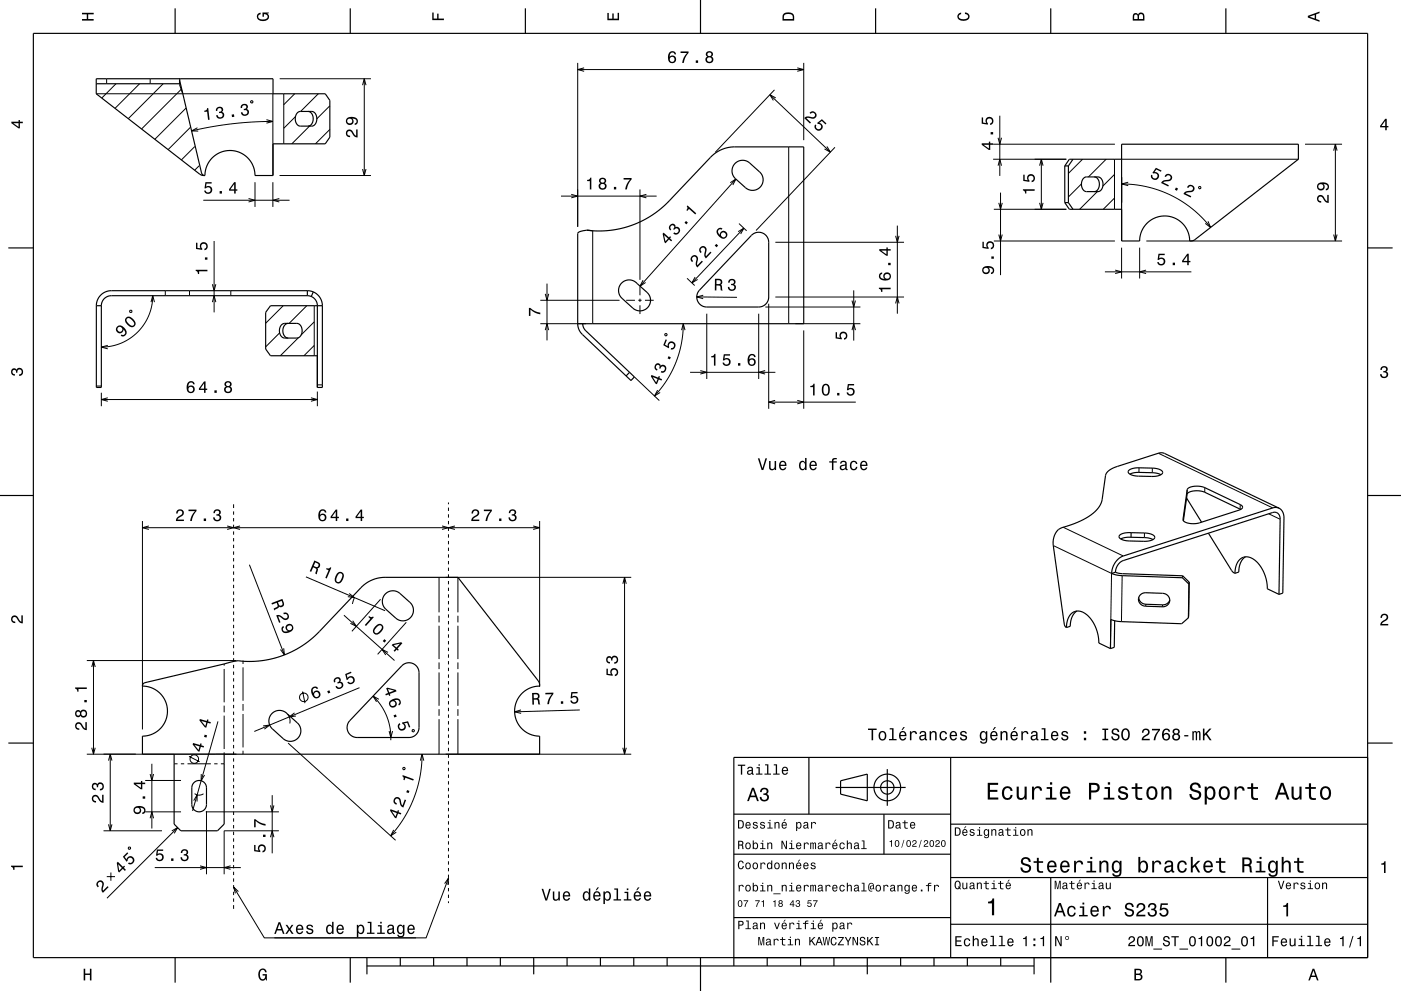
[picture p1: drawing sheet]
<svg xmlns="http://www.w3.org/2000/svg" width="420mm" height="297mm" viewBox="0 0 420 297" stroke-linecap="round" stroke-linejoin="round" font-family="sans-serif">
<g fill="none" stroke="#000" stroke-width=".3">
<path d="M173.2 18.8v49.2M240.9 18.8v23.2M28.9 28.1h52.9v24.5M32 23.6v1.5M34.8 25.1l-4.3 4.3M41.9 25.1l-7.4 7.4M45 23.6v1.5M48.9 25.1l-10.4 10.5M54.3 26.7l-11.9 12M55.8 32.4l-9.4 9.3M57.1 38.2l-6.7 6.6M59.2 38.3l-1.8 .9 2 .1"/>
<path d="M75.3 30.2l.5 .2-.2 .5-.5-.2zM79.9 35.9l1.9 .5-1.9 .5M81.8 36.4l-6.5 .2-5.7 .5-6 .9-6.2 1.2M83.9 23.6h27.3M85.1 28.1v15M88.3 28.1l-3.2 3.3M88.6 34.9l-3.5 3.6M92.8 37.8l-5.3 5.3M95.4 28.1l-5.3 5.3M98.9 38.8l-4.3 4.3M98.9 31.7l-3.9 3.9M108.7 25.5l.5-1.9 .5 1.9"/>
<path d="M109.2 23.6v29M173.2 20.8h67.7M175.1 20.3l-1.9 .5 1.9 .6M230.8 28.4l18.1 17.2M232.2 26.9l-17.8 18.8M232.6 29.3l-1.8-.9 1 1.7M239 20.3l1.9 .5-1.9 .6M299.7 34.7v18M58.4 43.9l-4 4M59.7 49.7l-1.3 1.3M74.5 59.5l1.9 .5-1.9 .5M76.4 54.6v7.4"/>
<path d="M81.8 54.6v7.4M83.7 59.5l-1.9 .5 1.9 .5M83.8 52.6h27.4M108.7 50.7l.5 1.9 .5-1.9M168.2 58.8h28.6M171.3 58.3l1.9 .5-1.9 .5M191.9 56.8v27.1M193.8 58.3l-1.9 .5 1.9 .5M218.9 54.8l1.7-1.1-.9 1.7M220.6 53.7l-28.7 32.1M236.4 44v53M247.9 43.9l1 1.7-1.7-1"/>
<path d="M250.3 44.1l-23.7 25M297.7 43.2h36.5M297.7 47.7h22M299.2 49.7l.5-2 .5 2M299.2 41.3l.5 1.9 .5-1.9M299.9 57.7v24.8M311.7 49.7l.5-2 .5 2M312.2 47.7v15M324.2 55.1l-3.9 3.9M324.5 47.7l-4.2 4.3M329 57.4l-5.3 5.3M331.6 47.7l-5.3 5.3"/>
<path d="M334.1 59.4l-3.4 3.3M334.1 52.3l-3.5 3.5M334.1 47.7v15M336.2 47.7h53M336.3 55.1l3.4 .2 4 .7 3.8 1.1 3.5 1.4 3.3 1.8 3.2 2.3 3 2.7 2.4 2.9M336.3 53.1v7.6M338.2 54.6l-1.9 .5 1.9 .5M359.4 56h.5v.5h-.5zM391.2 43.2h11.1M399.8 45.2l.5-2 .5 2M400.3 43.2v29M60.9 60h25.9"/>
<path d="M64.2 72.2v21.4M177.7 69.2v27.8M221.3 69.4l1.7-1-1 1.7M221.5 67l2.3 2.2M223 68.4l-15.6 16.4M232.4 72.6h38.6M268.5 70.7l.5 1.9 .5-1.9M269 67.6v26.4M297.9 72.2h36.3M297.9 62.7h21.8M299.4 60.8l.5 1.9 .6-1.9M299.4 70.3l.5 1.9 .6-1.9"/>
<path d="M311.7 60.8l.5 1.9 .5-1.9M336.2 74.2v9.3M341.7 74.2v9.3M343.7 72.2h58.6M362.1 66.3l.8 1.9-1.6-1.2M399.8 70.3l.5 1.9 .5-1.9M39 93l.5 .1-.1 .5-.5-.1zM45.3 90.6l.5-2 .5 2M45.8 88.6l-.3 3.2-.9 2.9-1.5 2.6-1.9 2.3-2.3 1.9-2.4 1.3-2.9 .9-3.2 .3M49.6 87.1v1.5M56.8 87.1v1.5M63.7 90.6l.5-2 .5 2"/>
<path d="M63.7 85.2l.5 1.9 .5-1.9M69.2 87.1v1.5M83.8 99.8l-4.2 4.2M84.9 91.6l-5.3 5.3M92 91.6l-5.3 5.3M94.2 96.5l-3.9 3.9M94.2 91.6v15M162 97h13.7M162 90h23.7M163.5 88.1l.5 1.9 .5-1.9M163.5 98.9l.5-1.9 .5 1.9M164 85v17"/>
<path d="M187.7 90h2.6M191.4 90h.9M191.9 85.9v2.6M191.9 89.5v1M191.9 91.5v2.6M192.8 84l-.9 1.8 1.6-1.1M193.4 90h2.6M204.3 98.9l.5-1.9 .6 1.9M204.8 97l-.5 5.9-1.7 5.7-1.2 2.8-1.6 2.8-3.6 4.5M206 83.4l2.3 2.2M208.4 83l-1 1.8 1.7-1.1M208.9 89l12.1 .1"/>
<path d="M210.8 88.5l-1.9 .5 1.9 .5M211.9 94v19.6M227.4 94v19.6M229.4 92h28.5M230.4 91v31.5M232.4 89h38.6M238.4 97h19.5M240.9 99v23.5M255.4 90.1l.5 1.9 .6-1.9M255.4 98.9l.5-1.9 .6 1.9M255.9 87v15.1M268.5 90.9l.5-1.9 .5 1.9"/>
<path d="M331.2 81.5h26M334.3 81l1.9 .5-1.9 .5M343.6 81l-1.9 .5 1.9 .5M28.9 115.7h1.5M30.4 117.7v4M30.4 119.7h64.7M32.3 119.2l-1.9 .5 1.9 .6M32.3 103.5l-1.9 .5 1.9 .5M89.5 101.2l-5.5 5.4M93.2 119.2l1.9 .5-1.9 .6M94.2 103.5l-3.1 3.1M95.1 117.3v4.4"/>
<path d="M95.1 115.3h1.5M190.2 113l7.5 7M197.2 116.9l-1 1.8 1.7-1.1M199.4 100.1l.5-.1v.5l-.5 .1zM206.9 111.6h25.5M209.9 111.1l2 .5-2 .5M229.4 111.1l-2 .5 2 .5M232.4 120l-2 .5 2 .5M239 120l1.9 .5-1.9 .5M230.4 120.5h26.2M347.3 135.8l34.3 16.4M42.7 156.2v62.4"/>
<path d="M42.7 158.2h119.1M44.6 157.6l-1.9 .6 1.9 .5M68.1 157.6l1.9 .6-1.9 .5M70 151.1v1.2M70 153.3v1M70 155.3v1M70 157.3v1M70 159.3v1M72 157.6l-2 .6 2 .5M132.5 157.6l1.9 .6-1.9 .5M134.4 150.6v.5M134.4 152.1v1"/>
<path d="M134.4 154.1v1M134.4 156.1v1M134.4 158.1v1M136.4 157.6l-2 .6 2 .5M159.8 157.6l2 .6-2 .5M161.8 156.2v49.7M318.7 158l18.1 8.6M341.5 140.2l-.1 1.4M343.1 159.7v1.4M345.5 140.3l-.1 1.4M354.7 155.7v.1M355.9 146.8v1.4"/>
<path d="M361.2 146.1v1.4M371.8 151.2v1.4M380.3 154l3.5 1.6M70 161.3v1M70 163.3v1M70 165.3v1M70 167.3v1M70 169.3v1M70 171.3v1M70 173.3v1M70 175.3v1M70 177.3v1"/>
<path d="M70 179.3v1M74.8 169.2l10.5 27.1M91.7 172.9l23.7 10.1M104.7 177.9l1.5 1.2-1.9-.3M106.2 179.1l-.6 1.9M114.1 179.6l-8.6 9.6M131.6 173v10.5M133.6 173h55.6M134.4 160.1v1M134.4 162.1v1M134.4 164.1v1M134.4 166.1v1"/>
<path d="M134.4 168.1v1M134.4 170.1v1M134.4 172.1v1M134.4 174.1v1M134.4 176.1v1M134.4 178.1v1M137.3 173v10.5M186.7 175l.5-2 .5 2M187.2 173v53M315.8 163.5l17.4 8.4-.3 22.5M336.4 172.5l-.2 13.8M26 198h44.9"/>
<path d="M27.5 199.9l.5-1.9 .5 1.9M28 198v28M67.2 199v.5M70 181.3v1M70 183.3v1M70 185.3v1M70 187.3v1M70 189.3v1M70 191.3v1M70 193.3v1M70 195.3v1M70 197.3v1"/>
<path d="M70 199.3v1M72.9 198v1M72.9 200v10M85 194.3l.3 2-1.2-1.6M103.1 184.4l15.2 13.6M105.7 186l1.1 1.7-1.8-.9M116.3 195.5l-1.8-.9 1.1 1.7M121.8 186.5l-8.6 9.6M131.6 184.5v2M131.6 187.5v10M131.6 198.5v2M134.4 180.1v1"/>
<path d="M134.4 182.1v1M134.4 184.1v1M134.4 186.1v1M134.4 188.1v1M134.4 190.1v1M134.4 192.1v1M134.4 194.1v1M134.4 196.1v1M134.4 198.1v1M137.3 184.5v2M137.3 187.5v10M137.3 198.5v2"/>
<path d="M343.5 181.1v.6M348.5 181.3v.6M65.3 216.2l-7.6 26.8M67.2 200.5v10M67.2 211.5v2M67.2 214.5v10M70 201.3v1M70 203.3v1M70 205.3v1M70 207.3v1M70 209.3v1M70 211.3v1"/>
<path d="M70 213.3v1M70 215.3v1M70 217.3v1M70 219.3v1M72.9 211v2M72.9 214v10M78.9 217.6l1.9-.3-1.5 1.2M86.2 214l.7 1.3v1.5M88.3 213.6l-1.6 1.3 2-.3M90.7 207.2l.7 3.5M107.8 206.1l-31.6 13.1M111.8 208.6l2.6 3 1.6 3.1 1 3.6 .2 3.5"/>
<path d="M113.6 209.6l-1.8-1 1.1 1.7M116.6 219.1l.6 1.9 .5-1.9M123.6 218.7l.6 .1-.1 .5-.5-.1zM131.6 201.5v10M131.6 212.5v2M131.6 215.5v10.5M134.4 200.1v1M134.4 202.1v1M134.4 204.1v1M134.4 206.1v1M134.4 208.1v1M134.4 210.1v1"/>
<path d="M134.4 212.1v1M134.4 214.1v1M134.4 216.1v1M134.4 218.1v1M137.3 201.5v10M137.3 212.5v2M137.3 215.5v10.5M156.2 212.8l-1.9 .5 1.9 .5M173.8 212.8l-19.5 .5M26 226h44.9M27.5 224.1l.5 1.9 .5-1.9M32.5 228l.5-2 .6 2"/>
<path d="M33 226v23M43.5 233.9h10.8M45 232l.5 1.9 .5-1.9M45.5 228.9v19.4M52.2 228.9h1M54.2 228.9h1M56.2 228.9h7M56.7 226.7l3.1 1.6M58.1 239.9l1-1.7v2M58.3 237.8l.3 .2a2.21 2.21 0 0 0 2.4-.1M60.3 232v2l1-1.7M64.2 228.9h1"/>
<path d="M66.2 228.9h1M67.2 225.5v.5h-15M70 221.3v1M70 223.3v1M70 225.3v1M70 227.3v1M70 229.3v1M70 231.3v1M70 233.3v1M70 235.3v1M70 237.3v1M70 239.3v1"/>
<path d="M72.9 225v1M81.6 238.3v17.4M86.4 222.7l32.2 29.1M120.8 230.1l.5-.1 .1 .6h-.5zM126 228l.5-2 .5 2M126.5 226l-.1 3.3-.6 3.8-1.8 6.2-1.4 3.2-1.6 2.8-3.9 5.2M133.6 226h55.6M134.4 220.1v1M134.4 222.1v1M134.4 224.1v1M134.4 226.1v1M134.4 228.1v1"/>
<path d="M134.4 230.1v1M134.4 232.1v1M134.4 234.1v1M134.4 236.1v1M134.4 238.1v1M186.7 224.1l.5 1.9 .5-1.9M31 249h17.6M32.5 247.1l.5 1.9 .6-1.9M38.6 253.9l.5 .1-.1 .5-.5-.1zM43.5 243.3h10.8M45 245.2l.5-1.9 .5 1.9M51.5 249l1.7-1-1 1.8"/>
<path d="M53.2 248l-21.1 21.2M60 259.5l1.9 .5-1.9 .5M61.7 243.3h21.9M61.9 243.1v18.9M69.1 259.5l-1.9 .5 1.9 .5M70 241.3v1M70 243.3v1M70 245.3v1M70 247.3v1M70 249.3v1M70 251.3v1M70 253.3v1"/>
<path d="M70 255.3v1M70 257.3v1M70 259.3v1M81.1 241.4l.5 1.9 .5-1.9M81.1 250.9l.5-1.9 .5 1.9M83.6 249h-16.4v13M118 248.7l-.9 1.8 1.7-1.1M134.4 240.1v1M134.4 242.1v1M134.4 244.1v1M134.4 246.1v1M134.4 248.1v1"/>
<path d="M134.4 250.1v1M134.4 252.1v1M134.4 254.1v1M134.4 256.1v1M134.4 258.1v1M32 262.7h2.5M33.2 261.5v2.5M46.4 260h25.8M70 265.8l9.2 15.3h45.5M70 261.3v1M70 263.3v1M70 265.3v1"/>
<path d="M70 267.3v1M70 269.3v1M70 271.3v1.1M71.5 267.2l-1.5-1.4 .6 1.9M133.3 264.8l1.1-1.6-.1 2M134.4 263.2l-6.7 17.9h-45.5M134.4 260.1v1M134.4 262.1v1M134.4 264.1v1M134.4 266.1v1M134.4 268.1v1M134.4 270.1v.6"/>
<circle cx="91.1" cy="209" r="1.28"/>
<circle cx="58.2" cy="227.5" r="1.28"/>
</g>
<g fill="none" stroke="#000" stroke-width=".35">
<path d="M10 10h400v277h-400zM52.5 2.5v7.5M105 2.5v7.5M157.5 2.5v7.5M210 0v10M262.5 2.5v7.5M315 2.5v7.5M367.5 2.5v7.5M28.9 23.6h53l-.1 4.5h15.7l1.4 2v11l-1.4 2h-15.6v9.5h-5.5a7.5 7.5 0 0 0-7.5-7.5 7.5 7.5 0 0 0-7.5 7.5l-.9-.1-.6-.3-31-24.1zM28.9 25.1h24.9M53.8 24l6.6 27.8 .4 .6 .6 .2M53.8 24v1.3l1 2.8"/>
<path d="M54 23.6l-.2 .4M89.2 33.7l.8-.3h3.5a2.35 2.35 0 0 1 1.5 2.2 2.35 2.35 0 0 1-1.5 2.2h-3.5a2.44 2.44 0 0 1-.8-4.1zM92.4 33.4a2.35 2.35 0 0 1 1.5 2.2 2.35 2.35 0 0 1-1.5 2.2M220.4 48.9a3.2 3.2 0 0 1 4.3-.1l3 2.7a3.2 3.2 0 0 1 .3 4.5 3.2 3.2 0 0 1-4.5 .2l-3-2.6a3.2 3.2 0 0 1-.1-4.7zM319.2 49.7v11M319.2 49.7h1.1M320.3 49.7v11M321.7 47.7l-1.4 2M324.9 53.4l.8-.4h3.5a2.36 2.36 0 0 1 1.5 2.2 2.36 2.36 0 0 1-1.5 2.2h-3.5a2.45 2.45 0 0 1-.8-4zM328.1 53a2.36 2.36 0 0 1 1.5 2.2 2.36 2.36 0 0 1-1.5 2.2M336.2 43.2h53v4.5l-31 24.1-.7 .4h-.8a7.5 7.5 0 0 0-7.5-7.5 7.5 7.5 0 0 0-7.5 7.5h-5.5zM336.2 47.7h-15.6l-1.4 2"/>
<path d="M2.5 74.3h7.5M175.9 69l1.8 .2M175.9 69l-1.9 .3-.8 .7v27M177.7 69.2l4.5-.1 4.7-.8 4.2-1.5 4-2.1 2.4-1.7 2.3-2 13.7-14.3 1.3-1.1 1.6-.8 1.6-.5 1.8-.3h21.1v53h-67.7M225.3 70.5a3 3 0 0 1 3.3-.7 3 3 0 0 1 1.8 2.8v16.4a3 3 0 0 1-3 3h-15.5a3 3 0 0 1-2.8-1.8 3 3 0 0 1 .6-3.3zM319.2 60.7l1.4 2h15.6M319.2 60.7h1.1M320.3 60.7l1.4 2M410 74.3h7.5M28.9 91.6v24.5h1.5v-24.5M28.9 91.6h1.5M84.3 97.4l.9-.5h3.8a2.31 2.31 0 0 1 1.6 2.2 2.31 2.31 0 0 1-1.6 2.2h-3.6a2.4 2.4 0 0 1-1.1-3.9z"/>
<path d="M86.4 96.9a2.31 2.31 0 0 0-1.6 2.2 2.31 2.31 0 0 0 1.6 2.2M92.1 88.6a3 3 0 0 1 3 3v24.5h1.5v-24.5M92.1 88.6h-58.7a3 3 0 0 0-3 3M92.1 87.1h-58.7a4.5 4.5 0 0 0-4.5 4.5M92.1 87.1a4.5 4.5 0 0 1 4.5 4.5M92.1 87.1v1.5M93.9 87.5l-.6 1.4M96.6 91.6h-15.5l-1.5 2v11l1.5 2h14M173.2 97l.3 1.7 1 1.4 13.2 12.6M174.7 97l.2 1 .6 1 14.7 14-1 1-1.5-1.3M186.3 84.9a3.2 3.2 0 0 1 4.7 .1l3 2.6a3.2 3.2 0 0 1 .2 4.5 3.2 3.2 0 0 1-4.5 .3l-3.2-3a3.2 3.2 0 0 1-.2-4.5zM188.7 111.6l-1 1.1"/>
<path d="M0 148.5h10M338.4 141a4.5 4.5 0 0 1 3.1-.8l4 .1a2.95 2.95 0 0 1 3.1 1.3 3.2 3.2 0 0 1-3.3 1.2l-4-.1a2.95 2.95 0 0 1-3.1-1.3zM338.7 142.1l1.3-.4 1.4-.1 4.9 .1 1.7 .6M339.1 159.6v1.4M355.7 149.3l4.5 7.2M356.1 146.4a5.7 5.7 0 0 1 5.1-.3l10.6 5.1a.8 .8 0 0 1 .7 .9 .8 .8 0 0 1-.9 .7l-12 3.9a5.1 5.1 0 0 1-4.9-.8zM362.3 159.8l6.9 11.1 1 .9M371.9 152.7l-10.7-5.2a5.3 5.3 0 0 0-5.3 .5l-1.1 8.1M383.4 152.3l-34.3-16.4-1.2-.2-13.2 4.2-2.2 1.1-1 1.3-1.1 7.7-1.1 2.2-1.6 1.6-2.2 1.5-2.5 1.3-3.1 1.1a4.8 4.8 0 0 0-4.1 5.8l3.3 23.5 .6 1.1M383.4 152.3l-.8-.2-1 .1-44.8 14.4a5.8 5.8 0 0 0-3.5 5.3M383.4 152.3a3.1 3.1 0 0 1 1.5 3l-.3 22.5-1.2 .3M410 148.5h10"/>
<path d="M115.6 177.9a3.2 3.2 0 0 1 4.3 0l3 2.6a3.2 3.2 0 0 1 .2 4.5 3.2 3.2 0 0 1-4.4 .3l-3-2.7a3.2 3.2 0 0 1-.1-4.7zM333.3 171.9l2.7 .6 18.5 .7M334.4 171.5l2 .4 18.1 .7M334.4 171.5a3.9 3.9 0 0 1 2.3-3.5l44.8-14.4a1.74 1.74 0 0 1 2.3 2l-.4 22.5M334.4 171.5l-1.1 .4M335.7 160.4a4.9 4.9 0 0 1 3.4-.8l4 .1a2.93 2.93 0 0 1 3.1 1.4 3.2 3.2 0 0 1-3.3 1.1l-4.4-.1a2.84 2.84 0 0 1-3-1.3zM339.1 161l4.8 .2 1.7 .5M339.1 161l-1.7 .1-1.4 .4M341.4 179.1l.1 .6 .6 .8 1.3 .6 5.6 .1 1.1-.5 .6-.9M341.9 178.2l1.4-.6 5.2 .2a2.03 2.03 0 0 1 2.2 2.1 2.03 2.03 0 0 1-2.2 2l-5-.2a2.04 2.04 0 0 1-2-1.2 2.04 2.04 0 0 1 .4-2.3zM354.5 173.2l1.9 1.9M354.5 172.6v.6"/>
<path d="M354.5 172.6l2 1.9M356.4 175.1l-.1 10.1M356.5 174.5l-.2 10.7M356.5 174.5l-.1 .6M370.2 171.8l.3-2a3.4 3.4 0 0 1 2.6-2.9 3.4 3.4 0 0 1 3.5 1.4l1.4 1.7 1 1.9 .7 2.2 .2 2.4 3.5 1.6M373.4 166.9a5.2 5.2 0 0 0-2 4.6l-1.2 .3M120.4 199.6a3 3 0 0 1 3.3-.8 3 3 0 0 1 1.9 2.8v16.4a3 3 0 0 1-3 3h-15.5a3 3 0 0 1-2.8-1.8 3 3 0 0 1 .6-3.2zM319.7 188.1l.3-2.1a3.4 3.4 0 0 1 2.5-2.8 3.4 3.4 0 0 1 3.6 1.3l1.3 1.5 1.1 2.2 .7 2.1 .2 2.4 3.5 1.7M322.9 183.1a5.3 5.3 0 0 0-2.1 4.6l-1.1 .4M334.2 186l-.2 8-1.1 .4M356.3 185.2l-2.1 1.7-18.4-.6-2.8-.7-.1 8.8M81.7 218.4l3.2 3a3.2 3.2 0 0 0 4.5-.3 3.2 3.2 0 0 0-.3-4.5l-2.9-2.6a3.2 3.2 0 0 0-4.7-.2 3.2 3.2 0 0 0 .2 4.6"/>
<path d="M2.5 222.7h7.5M58.1 234.6a2.2 2.2 0 0 1 2.4-.5 2.2 2.2 0 0 1 1.4 2v5a2.2 2.2 0 0 1-2.2 2.2 2.2 2.2 0 0 1-2.2-2.2v-5.2zM67.2 226v21l-2 2h-11l-2-2v-21h-9.5v-5.4a7.5 7.5 0 0 0 7.5-7.5 7.5 7.5 0 0 0-7.5-7.5l.2-.6 .6-.4 25.5-6.1a4.9 4.9 0 0 1 3.1-.4l4.5 .1 4.5-.6 4.5-1.5 4.2-2.1 2.7-1.8 2.5-2.1 13.6-14.4 1.6-1.2 1.6-.8 1.7-.5 1.7-.2h22.1l24.1 31 .3 .8 .1 .8a7.5 7.5 0 0 0-7.5 7.5 7.5 7.5 0 0 0 7.5 7.5v5.4h-94.6M242.5 227v17M250.5 236h21M252 234l8-2v8l-8-2zM266 230.5v11M285 227v60M410 222.7h7.5M410 227h-190v62.5M220 244h65M220 256h65"/>
<path d="M265 244v12M285 247h125M220 275h65M285 277h125M285 263h125M315 263v31.5M380 263v24M52.5 287v7.5M105 287v7.5M110 289.5h200M110 287v5M120 287v2.5"/>
<path d="M130 287v2.5M140 287v2.5M150 287v2.5M160 287v5M170 287v2.5M180 287v2.5M190 287v2.5M200 287v2.5M210 287v10M230 287v2.5M240 287v2.5M250 287v2.5"/>
<path d="M260 287v5M270 287v2.5M280 287v2.5M290 287v2.5M300 287v2.5M310 287v5M367.5 287v7.5"/>
<circle cx="266" cy="236" r="4"/>
<circle cx="266" cy="236" r="2"/>
</g>
<g fill="#000">
<path d="M24.6 3.8h3.5v.5h-1.7v1.4h1.7v.5h-3.5v-.5h1.4v-1.4h-1.4z" fill-rule="evenodd"/>
<path d="M77.3 4.2l.8-.4v.5l-.3 .1a.68 .68 0 0 0-.4 .6 .68 .68 0 0 0 .4 .6 1.68 1.68 0 0 0 2.4-.6 .93 .93 0 0 0-1.1-.8v.8h-.4v-1.3h1.9v.3l-.5 .1 .4 .4a1.19 1.19 0 0 1-.9 1.7 1.9 1.9 0 0 1-2.6-1.3z" fill-rule="evenodd"/>
<path d="M129.6 3.8h.4v1.8h1.1v-1.5h.4v1.5h1.6v.4h-3.5z" fill-rule="evenodd"/>
<path d="M182.1 3.9h.4v1.7h1.1v-1.6h.4v1.6h1.2v-1.8h.4v2.3h-3.5z" fill-rule="evenodd"/>
<path d="M200.8 15.6a2.39 2.39 0 0 0 .2 3.2 1.16 1.16 0 0 0 1.5-.3 1.16 1.16 0 0 0-.2-1.5 1.16 1.16 0 0 0-1.6 0 1.02 1.02 0 0 1 .9-1.3l.4 .2 .2 .4h.5a1.12 1.12 0 0 0-.8-.9 1.12 1.12 0 0 0-1.1 .2zM200.7 17.8a.75 .75 0 0 1 1.5 0 .75 .75 0 0 1-1.5 0zM204 15.4v.5h1.9a5.2 5.2 0 0 0-1.4 2.9h.5a5.2 5.2 0 0 1 1.4-3v-.4zM208.6 18.1v.7h.7v-.7zM211.9 15.6l-.2 .3a.8 .8 0 0 0 .3 1.1 1.09 1.09 0 0 0-.1 1.6 1.09 1.09 0 0 0 1.6 0 1.09 1.09 0 0 0-.2-1.6 .95 .95 0 0 0 .3-1.4 .95 .95 0 0 0-1.4-.2zM211.9 17.9a.75 .75 0 0 1 1.5 0 .75 .75 0 0 1-1.5 0zM212.1 16.3a.59 .59 0 0 1 1.1 0 .59 .59 0 0 1-1.1 0z" fill-rule="evenodd"/>
<path d="M235 4a2.21 2.21 0 0 0-.4 2.2h3.5v-1.2a1.92 1.92 0 0 0-3.1-1zM235.3 4.4l.4-.2a1.45 1.45 0 0 1 2 .8v.7h-2.7l.1-1z" fill-rule="evenodd"/>
<path d="M287.3 4.2l.8-.4v.4l-.3 .1a.66 .66 0 0 0-.4 .6 .66 .66 0 0 0 .4 .6 1.69 1.69 0 0 0 2.5-.5 .9 .9 0 0 0-1-.8v-.5a1.24 1.24 0 0 1 1.4 1.1 1.24 1.24 0 0 1-1.1 1.4 1.93 1.93 0 0 1-2.6-1.2z" fill-rule="evenodd"/>
<path d="M339.8 4.2l-.2 2h3.5v-1.4a.98 .98 0 0 0-.7-1 .98 .98 0 0 0-1.2 .6 .84 .84 0 0 0-1.4-.2zM340.1 4.5l.4-.1 .4 .1 .1 1.2h-1zM341.6 4.4l.4-.2a.58 .58 0 0 1 .7 .7v.8h-1.2z" fill-rule="evenodd"/>
<path d="M392.1 4.7v.6l3.5 1.2v-.4l-1-.4v-1.4l1-.4v-.4zM392.6 5l1.5-.5v1z" fill-rule="evenodd"/>
<path d="M3.4 36.5v.4l2.1 1.6h.5v-1.6h.8v-.4h-.8v-.5h-.4v.5zM4 36.9h1.6v1.1z" fill-rule="evenodd"/>
<path d="M61.2 33.2l.1 .3h.8l.3 2.4h.4l-.4-3.5h-.3a.77 .77 0 0 1-.9 .8zM64.9 32.4l-.2 .9 .5-.1a.62 .62 0 0 1 .2-.8 .62 .62 0 0 1 .8 .2 .62 .62 0 0 1-.1 .8l-.5 .1 .1 .4a.72 .72 0 0 1 1 .3 .72 .72 0 0 1-.4 1 .72 .72 0 0 1-1-.4l-.1-.3h-.4a1.18 1.18 0 0 0 1.6 1 1.18 1.18 0 0 0 .4-1.8l-.2-.2a1.01 1.01 0 0 0-.2-1.5 1.01 1.01 0 0 0-1.5 .4zM69.5 34.3v.8l.7-.1-.1-.7zM72.3 31.5l-.2 .9h.5a.62 .62 0 0 1 .2-.9 .62 .62 0 0 1 .9 .2 .62 .62 0 0 1-.2 .9h-.4v.4a.72 .72 0 0 1 1 .4 .72 .72 0 0 1-.4 .9 .72 .72 0 0 1-.9-.4l-.1-.3-.5 .1a1.18 1.18 0 0 0 1.7 1 1.18 1.18 0 0 0 .3-1.9l-.2-.1a1.01 1.01 0 0 0-.2-1.5 1.01 1.01 0 0 0-1.5 .3z" fill-rule="evenodd"/>
<path d="M241.1 35.4l1.7 1.6 .3-.3-1.4-1.3h1.2a1.18 1.18 0 0 0 1.7-.2 1.18 1.18 0 0 0-.2-1.6 1.18 1.18 0 0 0-1.7 .2l.3 .3a.7 .7 0 0 1 1-.2 .7 .7 0 0 1 .2 .9 .7 .7 0 0 1-.9 .3l-.3-.1a1.64 1.64 0 0 0-1.9 .4zM244.4 37.3a1.21 1.21 0 0 0 .4 1.8 1.21 1.21 0 0 0 1.7-.7 1.21 1.21 0 0 0-.9-1.6l.8-.6 1.1 1.1 .3-.3-1.4-1.3-1.5 1.2 .3 .2a.8 .8 0 0 1 1.1 .7 .8 .8 0 0 1-.9 .9 .8 .8 0 0 1-.7-1.1z" fill-rule="evenodd"/>
<path d="M415.3 35.6l-1.6 2.1v.5h1.6v.8h.4v-.8h.5v-.4h-.5v-2.2zM415.3 36.2v1.6h-1.1z" fill-rule="evenodd"/>
<path d="M61.6 54.6l-.3 1.8h.4a.8 .8 0 0 1 1.2-.2 .8 .8 0 0 1 0 1.3 .8 .8 0 0 1-1.2-.4h-.5a1.21 1.21 0 0 0 1.5 1.1 1.21 1.21 0 0 0 .8-1.7 1.21 1.21 0 0 0-1.7-.6l.1-.9h1.6v-.4zM65.8 57.3v.7h.7v-.7zM70.2 54.6l-1.5 2.1v.4h1.5v.9h.5v-.9h.5v-.4h-.5v-2.1zM70.2 55.2v1.5h-1.1z" fill-rule="evenodd"/>
<path d="M104 39.1a1.2 1.2 0 0 0-.2 1.4 1.2 1.2 0 0 0 1.2 .6v-.4a.71 .71 0 0 1-.9-.6 .71 .71 0 0 1 .5-.8 .71 .71 0 0 1 .9 .5l.1 .3a1.63 1.63 0 0 0 1.6 1.1v-2.4h-.4v1.9l-.5-.3-.7-1.2a1.11 1.11 0 0 0-1.6-.1zM104.1 35.4a1.17 1.17 0 0 0-.3 1.6 1.17 1.17 0 0 0 1.7 .2 1.17 1.17 0 0 0 .1-1.7 1.03 1.03 0 0 1 1.3 .9l-.1 .4-.5 .2v.4a1.23 1.23 0 0 0 1-1.4 1.23 1.23 0 0 0-1.5-1zM104.1 36.2a.75 .75 0 0 1 1.5 0 .75 .75 0 0 1-1.5 0z" fill-rule="evenodd"/>
<path d="M176 53.9v.4h.8v2.5h.5v-3.6h-.4a.77 .77 0 0 1-.9 .7zM179.9 53.5l-.3 .3a.79 .79 0 0 0 .4 1.1 1.09 1.09 0 0 0-.2 1.6 1.09 1.09 0 0 0 1.7 0 1.09 1.09 0 0 0-.2-1.6 .95 .95 0 0 0 .3-1.4 .95 .95 0 0 0-1.4-.2zM179.9 55.8a.71 .71 0 0 1 1.4 0 .71 .71 0 0 1-1.4 0zM180 54.2a.6 .6 0 0 1 1.2 0 .6 .6 0 0 1-1.2 0zM184 56v.8h.7v-.8zM186.9 53.3v.5h2a5.2 5.2 0 0 0-1.5 3h.5a5.3 5.3 0 0 1 1.4-3v-.5z" fill-rule="evenodd"/>
<path d="M294.3 42.9v.5l2.1 1.5h.5v-1.5h.8v-.5h-.8v-.5h-.4v.5zM294.9 43.4h1.6v1.1zM297 39.6v.7h.7v-.7zM294.3 35.2v1.9l1.9 .3v-.5a.8 .8 0 0 1-.3-1.2 .8 .8 0 0 1 1.3 .1 .8 .8 0 0 1-.4 1.2v.5a1.21 1.21 0 0 0 1.1-1.5 1.21 1.21 0 0 0-1.7-.9 1.21 1.21 0 0 0-.5 1.8l-1-.2v-1.5z" fill-rule="evenodd"/>
<path d="M306.7 56.7v.4a.78 .78 0 0 1 .6 .9h.4v-.8h2.5v-.5zM306.8 52.4v1.8l1.8 .3v-.4a.8 .8 0 0 1-.2-1.2 .8 .8 0 0 1 1.2 0 .8 .8 0 0 1-.3 1.2v.5a1.21 1.21 0 0 0 1-1.5 1.21 1.21 0 0 0-1.6-.8 1.21 1.21 0 0 0-.6 1.7l-.9-.1v-1.5z" fill-rule="evenodd"/>
<path d="M346.5 50.3l-1 1.5 .3 .2a.8 .8 0 0 1 1.2 .3 .8 .8 0 0 1-.6 1.1 .8 .8 0 0 1-.9-.8l-.4-.2a1.21 1.21 0 0 0 .9 1.6 1.21 1.21 0 0 0 1.4-1.1 1.21 1.21 0 0 0-1.3-1.3l.6-.8 1.3 .7 .2-.4zM349.4 52.4l-.3 .5 .4 .2a.7 .7 0 0 1 .9-.6 .7 .7 0 0 1 .5 .9 .7 .7 0 0 1-.8 .5h-.3a1.63 1.63 0 0 0-1.7 .9l2.1 1.1 .2-.4-1.7-.8 1.1-.4a1.18 1.18 0 0 0 1.6-1.3 1.18 1.18 0 0 0-2-.6zM352.5 56.2l-.3 .7 .6 .3 .4-.7zM356.2 55.7l-.4 .4 .4 .2a.7 .7 0 0 1 .9-.5 .7 .7 0 0 1 .5 .8 .7 .7 0 0 1-.8 .6h-.3a1.63 1.63 0 0 0-1.7 .9l2.1 1.1 .2-.4-1.7-.8 1.1-.4a1.18 1.18 0 0 0 1.6-1.3 1.18 1.18 0 0 0-1.9-.6z" fill-rule="evenodd"/>
<path d="M198.9 69.7l-.3 .4 .6 2.5 .3 .3 1.1-1.1 .6 .5 .3-.3-.6-.6 .3-.3-.3-.3-.3 .4zM199.1 70.5l1.1 1-.7 .8zM200.8 67.5a1.04 1.04 0 0 0 .1 1.6l.3-.4a.62 .62 0 0 1-.3-.7 .62 .62 0 0 1 .7-.4 .62 .62 0 0 1 .5 .7l-.3 .4 .3 .2a.72 .72 0 0 1 .9-.4 .72 .72 0 0 1 .4 1 .72 .72 0 0 1-1 .3l-.3-.2-.3 .4a1.18 1.18 0 0 0 1.9-.3 1.18 1.18 0 0 0-.9-1.7l-.3 .1a.9 .9 0 0 0-.6-1 .9 .9 0 0 0-1.1 .4zM205.7 66.2l-.5 .5 .6 .5 .4-.5zM206.1 61.6l-.2 .2a.77 .77 0 0 1-.1 1.2l.2 .2 .6-.6 1.8 1.7 .3-.4z" fill-rule="evenodd"/>
<path d="M347.3 76l-.3 1.9h.4a.8 .8 0 0 1 1.3-.2 .8 .8 0 0 1-.1 1.2 .8 .8 0 0 1-1.2-.3h-.5a1.21 1.21 0 0 0 1.5 1 1.21 1.21 0 0 0 .8-1.6 1.21 1.21 0 0 0-1.7-.6l.1-.9h1.6v-.5zM351.6 78.7v.8h.7v-.8zM355.9 76l-1.5 2.2v.4h1.5v.9h.5v-.9h.5v-.4h-.5v-2.2zM355.9 76.6v1.6h-1.1z" fill-rule="evenodd"/>
<path d="M395.1 58.7a1.2 1.2 0 0 0-.2 1.4 1.2 1.2 0 0 0 1.2 .6v-.4a.71 .71 0 0 1-.9-.5 .71 .71 0 0 1 .5-.9 .71 .71 0 0 1 .9 .5l.2 .3a1.63 1.63 0 0 0 1.5 1.1v-2.4h-.4v1.9l-.4-.3-.8-1.2a1.1 1.1 0 0 0-1.6-.1zM395.2 55a1.17 1.17 0 0 0-.2 1.6 1.17 1.17 0 0 0 1.6 .2 1.17 1.17 0 0 0 .2-1.7 1.02 1.02 0 0 1 1.2 .9l-.1 .4-.4 .2v.5a1.23 1.23 0 0 0 .9-1.5 1.23 1.23 0 0 0-1.5-.9zM395.2 55.9a.75 .75 0 0 1 1.5 0 .75 .75 0 0 1-1.5 0z" fill-rule="evenodd"/>
<path d="M58.7 80.9v.3a.78 .78 0 0 1 .6 .9h.4v-.8h2.5v-.4zM61.4 77.1v.7h.8v-.7zM58.8 72.7v1.9l1.8 .3v-.4a.8 .8 0 0 1-.2-1.2 .8 .8 0 0 1 1.2 0 .8 .8 0 0 1-.3 1.2v.5a1.21 1.21 0 0 0 1-1.5 1.21 1.21 0 0 0-1.6-.8 1.21 1.21 0 0 0-.6 1.7l-.9-.1v-1.6z" fill-rule="evenodd"/>
<path d="M158.6 92.3h.4a5.2 5.2 0 0 0 3 1.4v.5a5.2 5.2 0 0 1-3-1.4v1.9h-.4z" fill-rule="evenodd"/>
<path d="M207.4 76.8a1.12 1.12 0 0 0 .1 1.8l.3-.4a.7 .7 0 0 1-.3-.9 .7 .7 0 0 1 1-.3 .7 .7 0 0 1 .3 .9l-.1 .4a1.64 1.64 0 0 0 .4 1.9l1.6-1.8-.3-.3-1.3 1.4v-1.2a1.15 1.15 0 0 0-.2-1.5 1.15 1.15 0 0 0-1.5 0zM209.9 74.1a1.12 1.12 0 0 0 .1 1.8l.4-.4a.71 .71 0 0 1-.3-.9 .71 .71 0 0 1 1-.3 .71 .71 0 0 1 .2 .9v.4a1.63 1.63 0 0 0 .3 1.9l1.7-1.8-.3-.3-1.3 1.4v-1.2a1.15 1.15 0 0 0-.2-1.5 1.15 1.15 0 0 0-1.6 0zM214.7 73.1l-.4 .5 .5 .5 .5-.5zM215.1 68.6a1.57 1.57 0 0 0 .5 2.4 1.26 1.26 0 0 0 1.9 .4 1.26 1.26 0 0 0 .2-1.9 1.11 1.11 0 0 0-1.3-.2 1.11 1.11 0 0 0-.6 1.1 1.02 1.02 0 0 1-.4-1.5l.4-.2 .5 .1 .3-.3a.99 .99 0 0 0-1.5 .1zM216.1 70.4a.75 .75 0 0 1 1.5 0 .75 .75 0 0 1-1.5 0z" fill-rule="evenodd"/>
<path d="M214.3 83.5v3.5h.5v-1.4l1 .1 .3 1.4h.5l-.2-1.5-.3-.3a.97 .97 0 0 0 .4-1.1 .97 .97 0 0 0-1-.6zM214.8 84h.6a.6 .6 0 0 1 .7 .6 .6 .6 0 0 1-.8 .5h-.5z" fill-rule="evenodd"/>
<path d="M218.6 83.9a1.01 1.01 0 0 1 1.5-.2 1.01 1.01 0 0 1 0 1.5 1.12 1.12 0 0 1 .4 1.6 1.12 1.12 0 0 1-1.6 .3l-.6-.6-.1-.5h.5a.73 .73 0 0 0 .6 .9 .73 .73 0 0 0 .8-.8 .73 .73 0 0 0-.9-.6v-.4a.62 .62 0 0 0 .8-.4 .62 .62 0 0 0-.5-.8 .62 .62 0 0 0-.7 .5l-.1 .3h-.4z" fill-rule="evenodd"/>
<path d="M263.5 86.2v.4a.77 .77 0 0 1 .7 .9h.3v-.8h2.5v-.5zM263.7 82a1.44 1.44 0 0 0 .1 1.6 1.44 1.44 0 0 0 1.7 .5 1.26 1.26 0 0 0 1.6-1 1.26 1.26 0 0 0-1.2-1.5 1.11 1.11 0 0 0-1.1 .7 1.11 1.11 0 0 0 .4 1.3 1.02 1.02 0 0 1-1.3-.8l.1-.5 .5-.2v-.4zM265.2 82.9a.75 .75 0 0 1 1.5 0 .75 .75 0 0 1-1.5 0zM266.3 78.8v.7h.7v-.7zM263.6 74.7v.4l2.1 1.5h.4v-1.5h.9v-.4h-.9v-.5h-.4v.5zM264.2 75.1h1.5v1.1z" fill-rule="evenodd"/>
<path d="M294.8 80.1a1.17 1.17 0 0 0-.2 1.6 1.17 1.17 0 0 0 1.7 .2 1.17 1.17 0 0 0 .1-1.7 1.02 1.02 0 0 1 1.2 .9l-.1 .4-.4 .2v.4a1.23 1.23 0 0 0 .9-1.4 1.23 1.23 0 0 0-1.5-1l-1.1 .1zM294.8 80.9a.75 .75 0 0 1 1.5 0 .75 .75 0 0 1-1.5 0zM297.2 76.9v.6h.7v-.6zM294.5 72.5v1.8l1.9 .3v-.4a.8 .8 0 0 1-.3-1.2 .8 .8 0 0 1 1.3 0 .8 .8 0 0 1-.4 1.2v.5a1.21 1.21 0 0 0 1.1-1.5 1.21 1.21 0 0 0-1.7-.8 1.21 1.21 0 0 0-.5 1.7l-1-.1v-1.5z" fill-rule="evenodd"/>
<path d="M3.6 110.6a.86 .86 0 0 1 1.4 .2 1.12 1.12 0 0 1 1.5-.4 1.12 1.12 0 0 1 .3 1.6l-.5 .6-.6 .1v-.5a.72 .72 0 0 0 .9-.6 .72 .72 0 0 0-.8-.8 .72 .72 0 0 0-.6 .9h-.4a.62 .62 0 0 0-.4-.8 .62 .62 0 0 0-.8 .5 .62 .62 0 0 0 .5 .7h.4l-.1 .5a1.17 1.17 0 0 1-1-.7 1.17 1.17 0 0 1 .2-1.3z" fill-rule="evenodd"/>
<path d="M35.1 97.9a1.15 1.15 0 0 0 .3 1.9 1.15 1.15 0 0 0 1.6-1.1 1.02 1.02 0 0 1 .3 1.5l-.4 .2-.4-.2-.3 .4a1.23 1.23 0 0 0 1.7-.4 1.23 1.23 0 0 0-.4-1.7 1.64 1.64 0 0 0-2.4-.6zM35.2 98.7a.75 .75 0 0 1 1.5 0 .75 .75 0 0 1-1.5 0zM37.8 95.2a2.02 2.02 0 0 0 2.1 2.9 1.14 1.14 0 0 0 .5-1.9l-.5-.6a1.51 1.51 0 0 0-2.1-.4zM38.1 95.5l.3-.2a2.37 2.37 0 0 1 1.8 1.9l-.4 .4a2.38 2.38 0 0 1-1.9-1.8z" fill-rule="evenodd"/>
<path d="M56.5 114.5a2.4 2.4 0 0 0 .2 3.2 1.16 1.16 0 0 0 1.5-.3 1.16 1.16 0 0 0-.2-1.5 1.16 1.16 0 0 0-1.6 0 1.02 1.02 0 0 1 .9-1.3l.4 .2 .2 .4h.5a1.12 1.12 0 0 0-.8-.9 1.12 1.12 0 0 0-1.1 .2zM56.4 116.7a.75 .75 0 0 1 1.5 0 .75 .75 0 0 1-1.5 0zM61.2 114.3l-1.6 2.1v.5h1.6v.8h.4v-.8h.5v-.4h-.5v-2.2zM61.2 114.9v1.6h-1.1zM64.3 117v.7h.7v-.7zM67.6 114.5l-.2 .3a.8 .8 0 0 0 .3 1.1 1.09 1.09 0 0 0-.1 1.6 1.09 1.09 0 0 0 1.6 0 1.09 1.09 0 0 0-.2-1.6 .95 .95 0 0 0 .3-1.4 .95 .95 0 0 0-1.4-.2zM67.6 116.8a.75 .75 0 0 1 1.5 0 .75 .75 0 0 1-1.5 0zM67.8 115.2a.59 .59 0 0 1 1.1 0 .59 .59 0 0 1-1.1 0z" fill-rule="evenodd"/>
<path d="M195.3 112.4l-.2 .4 1.4 2.2 .4 .2 .6-1.5 .8 .4 .2-.5-.8-.3 .2-.4-.4-.2-.2 .5zM195.7 113l1.4 .6-.4 1zM196.5 109.2a1.12 1.12 0 0 0 .4 1.9l.2-.4a.62 .62 0 0 1-.6-.6 .62 .62 0 0 1 .6-.7 .62 .62 0 0 1 .6 .5l-.1 .5 .4 .1a.72 .72 0 0 1 .7-.7 .72 .72 0 0 1 .7 .8 .72 .72 0 0 1-.8 .7l-.3-.1-.2 .4a1.18 1.18 0 0 0 1.7-.9 1.18 1.18 0 0 0-1.5-1.3l-.2 .2a.86 .86 0 0 0-.7-.7 .86 .86 0 0 0-.9 .3zM200.4 106.8l-.3 .6 .7 .3 .3-.6zM199.5 101.7l-.7 1.7 1.7 1 .1-.4a.8 .8 0 0 1 .3-1.2 .8 .8 0 0 1 1.1 .5 .8 .8 0 0 1-.8 1l-.2 .4a1.21 1.21 0 0 0 1.6-1 1.21 1.21 0 0 0-1.2-1.3 1.21 1.21 0 0 0-1.2 1.4l-.8-.5 .5-1.4z" fill-rule="evenodd"/>
<path d="M213.2 106.7v.4h.8v2.5h.5v-3.5h-.4a.77 .77 0 0 1-.9 .6zM217 106.2l-.3 1.8h.4a.8 .8 0 0 1 1.2-.2 .8 .8 0 0 1 0 1.2 .8 .8 0 0 1-1.2-.3h-.5a1.21 1.21 0 0 0 1.5 1 1.21 1.21 0 0 0 .8-1.6 1.21 1.21 0 0 0-1.7-.6l.1-.9h1.6v-.4zM221.2 108.8v.8h.7v-.8zM224.7 106.3a2.39 2.39 0 0 0 .1 3.3 1.16 1.16 0 0 0 1.6-.4 1.16 1.16 0 0 0-.2-1.5 1.16 1.16 0 0 0-1.6 0 1.03 1.03 0 0 1 .8-1.2l.5 .1 .2 .4h.4a1.12 1.12 0 0 0-.7-.9 1.12 1.12 0 0 0-1.1 .2zM224.6 108.5a.75 .75 0 0 1 1.5 0 .75 .75 0 0 1-1.5 0z" fill-rule="evenodd"/>
<path d="M242.9 115.7v.3h.8v2.5h.5v-3.5h-.3a.78 .78 0 0 1-1 .7zM246.7 115.5a2.02 2.02 0 0 0 .9 3.1 2.03 2.03 0 0 0 .9-3.1 1.11 1.11 0 0 0-1.8 0zM247.2 115.5h.7a2.38 2.38 0 0 1 0 2.6h-.7a2.37 2.37 0 0 1 0-2.6zM251 117.8v.7h.7v-.7zM254.2 115.1l-.3 1.8h.4a.8 .8 0 0 1 1.2-.2 .8 .8 0 0 1 0 1.3 .8 .8 0 0 1-1.2-.4h-.5a1.21 1.21 0 0 0 1.5 1.1 1.21 1.21 0 0 0 .8-1.7 1.21 1.21 0 0 0-1.7-.6l.1-.9h1.5v-.4z" fill-rule="evenodd"/>
<path d="M250.5 99.6h.4v1.5l1 .1a1.21 1.21 0 0 1 .5-1.7 1.21 1.21 0 0 1 1.7 .8 1.21 1.21 0 0 1-1.1 1.5v-.5a.8 .8 0 0 0 .4-1.2 .8 .8 0 0 0-1.3 0 .8 .8 0 0 0 .3 1.2v.4l-1.9-.3z" fill-rule="evenodd"/>
<path d="M414.1 110a1.01 1.01 0 0 1 1.5-.2 1.01 1.01 0 0 1 0 1.6 1.12 1.12 0 0 1 .4 1.5 1.12 1.12 0 0 1-1.6 .3l-.6-.5-.1-.6h.5a.72 .72 0 0 0 .7 .9 .72 .72 0 0 0 .7-.8 .72 .72 0 0 0-.9-.6v-.4a.62 .62 0 0 0 .8-.4 .62 .62 0 0 0-.5-.8 .62 .62 0 0 0-.7 .5v.4h-.5z" fill-rule="evenodd"/>
<path d="M227.2 137.4l1.1 3.5h.5l1.1-3.5h-.4l-.9 2.9-.9-2.9zM230.6 138.2v1.7a.89 .89 0 0 0 .6 1 .89 .89 0 0 0 1-.4v.4h.5v-2.7h-.5v1.5a.64 .64 0 0 1-.4 .8 .64 .64 0 0 1-.8-.3v-2zM233.8 138.5a1.45 1.45 0 0 0-.2 1.6 1.45 1.45 0 0 0 1.4 .8l.7-.8h-.4l-.6 .5a.75 .75 0 0 1-.7-1h1.8a1.16 1.16 0 0 0-.5-1.3 1.16 1.16 0 0 0-1.5 .2zM234.2 138.7l.2-.2a.67 .67 0 0 1 .7 .1 .67 .67 0 0 1 .2 .7h-1.3zM239.8 138.5a1.49 1.49 0 0 0-.3 1.5 1.49 1.49 0 0 0 1.3 .9l.5-.4v.4h.5v-3.6h-.4v1.3a.89 .89 0 0 0-1.6-.1zM240.2 138.7a.62 .62 0 0 1 .6-.2 .62 .62 0 0 1 .5 .6 .91 .91 0 0 1 0 1 .91 .91 0 0 1-.9 .4l-.4-.5zM243 138.5a1.45 1.45 0 0 0-.3 1.6 1.45 1.45 0 0 0 1.4 .8l.7-.8h-.4l-.6 .5a.75 .75 0 0 1-.7-1h1.8a1.16 1.16 0 0 0-.5-1.3 1.16 1.16 0 0 0-1.4 .2zM243.3 138.7l.2-.2a.67 .67 0 0 1 .7 .1 .67 .67 0 0 1 .2 .7h-1.3zM248.6 138.3v.3h.8v2.3h.5v-2.3h1v-.3h-1v-.4l1-.2v-.4a.96 .96 0 0 0-1.1 0 .96 .96 0 0 0-.4 1zM252.1 138.3l-.2 .7h.4a.55 .55 0 0 1 .6-.6 .55 .55 0 0 1 .4 .8h-.2a.91 .91 0 0 0-1.3 .6 .91 .91 0 0 0 .8 1.2l.8-.5 .1 .3 .6 .1v-.4h-.2l-.1-1.6a1.02 1.02 0 0 0-.6-.8 1.02 1.02 0 0 0-1.1 .2zM252.3 139.8l1.1-.3a.77 .77 0 0 1-.2 .9 .77 .77 0 0 1-.9 .1zM255.1 138.5a1.45 1.45 0 0 0-.2 1.6 1.45 1.45 0 0 0 1.5 .8l.5-.6 .1-.4h-.4l-.4 .6a1.02 1.02 0 0 1-1-1 1.02 1.02 0 0 1 1-1l.4 .6h.4a1.09 1.09 0 0 0-.7-1 1.09 1.09 0 0 0-1.2 .4zM258.1 138.5a1.45 1.45 0 0 0-.2 1.6 1.45 1.45 0 0 0 1.4 .8l.7-.8h-.4l-.6 .5a.75 .75 0 0 1-.7-1h1.8a1.16 1.16 0 0 0-.5-1.3 1.16 1.16 0 0 0-1.5 .2zM258.5 138.7l.2-.2a.67 .67 0 0 1 .7 .1 .67 .67 0 0 1 .2 .7h-1.3z" fill-rule="evenodd"/>
<path d="M53.1 152.9l-.3 1h.5a.7 .7 0 0 1 .5-.8 .7 .7 0 0 1 .8 .5 .7 .7 0 0 1-.5 .8l-.3 .2a1.63 1.63 0 0 0-1.1 1.6h2.4v-.5h-1.9l.9-.8a1.17 1.17 0 0 0 .9-1.6 1.17 1.17 0 0 0-1.9-.4zM56.5 152.7v.5h1.9a5.2 5.2 0 0 0-1.4 3h.5a5.3 5.3 0 0 1 1.4-3.1v-.4zM61.1 155.4v.8h.7v-.8zM64.3 152.9l-.3 .9h.4a.62 .62 0 0 1 .4-.8 .62 .62 0 0 1 .8 .3 .62 .62 0 0 1-.3 .8h-.4v.4a.72 .72 0 0 1 .9 .5 .72 .72 0 0 1-.5 .9 .72 .72 0 0 1-.9-.5v-.4h-.5a1.18 1.18 0 0 0 1.5 1.2 1.18 1.18 0 0 0 .6-1.8l-.2-.1a1.01 1.01 0 0 0 0-1.6 1.01 1.01 0 0 0-1.5 .2z" fill-rule="evenodd"/>
<path d="M96 152.9a2.4 2.4 0 0 0 .1 3.2 1.16 1.16 0 0 0 1.6-.3 1.16 1.16 0 0 0-.2-1.5 1.16 1.16 0 0 0-1.6 0 1.02 1.02 0 0 1 .8-1.3l.5 .2 .2 .4h.4a1.11 1.11 0 0 0-.7-.9 1.11 1.11 0 0 0-1.1 .2zM95.9 155.1a.75 .75 0 0 1 1.5 0 .75 .75 0 0 1-1.5 0zM100.6 152.7l-1.5 2.1v.5h1.5v.9h.5v-.9h.5v-.4h-.5v-2.2zM100.6 153.3v1.6h-1.1zM103.8 155.4v.8h.7v-.8zM108.1 152.7l-1.5 2.1v.5h1.5v.9h.5v-.9h.5v-.4h-.5v-2.2zM108.1 153.3v1.6h-1.1z" fill-rule="evenodd"/>
<path d="M141.7 152.9l-.3 1h.4a.7 .7 0 0 1 .5-.8 .7 .7 0 0 1 .9 .5 .7 .7 0 0 1-.5 .8l-.3 .2a1.64 1.64 0 0 0-1.1 1.6h2.4v-.5h-1.9l.8-.8a1.17 1.17 0 0 0 1-1.6 1.17 1.17 0 0 0-1.9-.4zM145.1 152.7v.5h1.9a5.2 5.2 0 0 0-1.5 3h.5a5.3 5.3 0 0 1 1.5-3.1v-.4zM149.6 155.4v.8h.7v-.8zM152.8 152.9l-.3 .9h.5a.62 .62 0 0 1 .3-.8 .62 .62 0 0 1 .8 .3 .62 .62 0 0 1-.2 .8h-.5v.4a.74 .74 0 0 1 1 .6 .74 .74 0 0 1-.8 .9 .74 .74 0 0 1-.7-1h-.5a1.18 1.18 0 0 0 1.6 1.2 1.18 1.18 0 0 0 .6-1.8l-.3-.1a1.01 1.01 0 0 0 0-1.6 1.01 1.01 0 0 0-1.5 .2z" fill-rule="evenodd"/>
<path d="M94.2 168l-1.3 3.2 .4 .2 .6-1.4 .4 .2 .6 .5-.4 1.2 .5 .2 .3-1.5-.1-.3a.97 .97 0 0 0 .8-.9 .97 .97 0 0 0-.7-1zM94.5 168.6l.5 .2a.6 .6 0 0 1 .4 .8 .6 .6 0 0 1-.9 .2l-.5-.2z" fill-rule="evenodd"/>
<path d="M97.9 170.3l-.1 .3 .7 .3-1 2.3 .4 .2 1.4-3.3-.3-.1a.77 .77 0 0 1-1.1 .3zM101 172a1.9 1.9 0 0 0 0 2.8 2.03 2.03 0 0 0 2.1-2.6 1.13 1.13 0 0 0-1-.8 1.13 1.13 0 0 0-1.1 .6zM101.6 171.9a.63 .63 0 0 1 .7-.1 .63 .63 0 0 1 .3 .6v.4a1.61 1.61 0 0 1-1.4 1.6l-.3-.2a2.29 2.29 0 0 1 .7-2.3z" fill-rule="evenodd"/>
<path d="M3.6 184.7a1.22 1.22 0 0 1 2 .8l.8 .8v-1.9h.4v2.4a2.76 2.76 0 0 1-2-1.8 .69 .69 0 0 0-1.1 .5 .69 .69 0 0 0 .9 .8v.4a1.19 1.19 0 0 1-1.2-.6 1.19 1.19 0 0 1 .2-1.4z" fill-rule="evenodd"/>
<path d="M81.4 180.8l.2 .4 1.3-.5 .2 .4v.7l-1.1 .6 .2 .5 1.3-.8 .1-.3a.97 .97 0 0 0 1.2 0 .97 .97 0 0 0 .3-1.2l-.5-1.1zM83.3 180.5l1.1-.4 .2 .5a.6 .6 0 0 1-.3 .9 .6 .6 0 0 1-.8-.5z" fill-rule="evenodd"/>
<path d="M82.8 184.4l.9 2.3 .4-.2-.7-1.8 1 .5a1.18 1.18 0 0 0 1.6 .6 1.18 1.18 0 0 0 .5-1.6 1.18 1.18 0 0 0-1.6-.5l.2 .4a.71 .71 0 0 1 1 .2 .71 .71 0 0 1-.2 1 .71 .71 0 0 1-1-.2l-.2-.2a1.64 1.64 0 0 0-1.9-.5zM84.6 187.8a1.29 1.29 0 0 0 .2 1.6 1.29 1.29 0 0 0 1.6 .2 1.41 1.41 0 0 0 1.4-.9 1.41 1.41 0 0 0-.6-1.7 1.15 1.15 0 0 0-1.5 .6 1.15 1.15 0 0 0 .6 1.5 1.02 1.02 0 0 1-1.5-.3v-.4l.3-.4-.1-.4zM86.1 188.2a.75 .75 0 0 1 1.5 0 .75 .75 0 0 1-1.5 0z" fill-rule="evenodd"/>
<path d="M110.7 184.6l-.3 .3 .6 .5-1.6 1.9 .3 .3 2.4-2.6-.3-.2a.77 .77 0 0 1-1.1-.2zM112.5 187.8a1.41 1.41 0 0 0-.3 2.1 2.03 2.03 0 0 0 2.7-1.7 1.13 1.13 0 0 0-.6-1.2 1.13 1.13 0 0 0-1.3 .2zM112.8 188.1l.8-.7a.63 .63 0 0 1 .7 .1 .63 .63 0 0 1 .2 .7l-.2 .4a1.61 1.61 0 0 1-1.9 1l-.2-.6zM115.2 191.6l-.5 .5 .6 .5 .5-.6zM117.7 193l-.3 .4 1.2 1-.6 .6 .3 .3 .6-.6 .4 .3 .3-.3-.4-.3 1.4-1.6-.3-.3zM118 193.3l1.9-.4-1.1 1.2z" fill-rule="evenodd"/>
<path d="M414.2 184.2a1.18 1.18 0 0 1 1.9 .3 1.18 1.18 0 0 1-1 1.7l-.8 .8h1.9v.4h-2.4a2.76 2.76 0 0 1 1.8-2 .69 .69 0 0 0-.5-1.1 .69 .69 0 0 0-.8 .9h-.4z" fill-rule="evenodd"/>
<path d="M22.8 216.8a1.2 1.2 0 0 0-.2 1.3 1.2 1.2 0 0 0 1.2 .7v-.5a.7 .7 0 0 1-.9-.5 .7 .7 0 0 1 .5-.9 .7 .7 0 0 1 .9 .5l.2 .3a1.63 1.63 0 0 0 1.5 1.1v-2.4h-.4v1.9l-.4-.3-.8-1.2a1.1 1.1 0 0 0-1.6 0zM22.8 213.1a1 1 0 0 0-.2 1.5 1 1 0 0 0 1.5-.1 1.09 1.09 0 0 0 1.7 .2 1.09 1.09 0 0 0 0-1.7 1.09 1.09 0 0 0-1.7 .2l-.4-.4zM24.3 213.9a.75 .75 0 0 1 1.5 0 .75 .75 0 0 1-1.5 0zM22.9 213.9a.6 .6 0 0 1 1.2 0 .6 .6 0 0 1-1.2 0zM25.3 209.8v.7h.7v-.7zM22.5 206v.4a.77 .77 0 0 1 .7 .9h.3v-.8h2.5v-.5z" fill-rule="evenodd"/>
<path d="M93.5 206.2a2.24 2.24 0 0 0 1.3 3.1 1.16 1.16 0 0 0 1.3-.9 1.16 1.16 0 0 0-.8-1.3 1.16 1.16 0 0 0-1.4 .6 1.03 1.03 0 0 1 .3-1.5h.4l.4 .3 .4-.2a1.1 1.1 0 0 0-1.9-.1zM94.1 208.2a.75 .75 0 0 1 1.5 0 .75 .75 0 0 1-1.5 0zM98.1 207.1l.3 .7 .6-.2-.3-.7zM100.3 203.3l-.3 .8 .1 .4 .5-.1a.62 .62 0 0 1 0-.9 .62 .62 0 0 1 .8 0 .62 .62 0 0 1 .1 .8l-.4 .2 .1 .4a.72 .72 0 0 1 1.1 0 .72 .72 0 0 1-.1 1.1 .72 .72 0 0 1-1-.1l-.2-.3-.4 .1a1.18 1.18 0 0 0 1.8 .6 1.18 1.18 0 0 0-.1-2h-.3a.97 .97 0 0 0-.3-1.3 .97 .97 0 0 0-1.4 .3zM103.5 202l.4 1.8 .4-.1a.8 .8 0 0 1 1.1-.7 .8 .8 0 0 1 .4 1.2 .8 .8 0 0 1-1.3 .1l-.4 .2a1.21 1.21 0 0 0 1.8 .4 1.21 1.21 0 0 0 .1-1.9 1.21 1.21 0 0 0-1.8 .2l-.2-.9 1.4-.6-.2-.4z" fill-rule="evenodd"/>
<path d="M115.8 206.2l.5 1.5-.8 .3 .2 .4 .8-.3 .2 .5 .3-.2-.1-.4 2-.8-.2-.4-2.5-.7zM116.3 206.5l1.9 .5-1.5 .5zM117.1 209.9a1.19 1.19 0 0 0-.4 1.6 1.19 1.19 0 0 0 1.7 .3 1.19 1.19 0 0 0 .2-1.7l-.4-.2a1.03 1.03 0 0 1 1.5 .3v.5l-.3 .3 .2 .4a1.24 1.24 0 0 0 .3-1.7 1.24 1.24 0 0 0-1.7-.3zM117 210.9a.75 .75 0 0 1 1.5 0 .75 .75 0 0 1-1.5 0zM118 214.4l.2 .6 .7-.2-.2-.7zM119.5 217a1.21 1.21 0 0 0 .1 1.7 1.21 1.21 0 0 0 1.7-.1 1.21 1.21 0 0 0-.2-1.8l1-.2 .5 1.4 .4-.1-.7-1.7-1.8 .4 .1 .3a.8 .8 0 0 1 .7 1.1 .8 .8 0 0 1-1.2 .4 .8 .8 0 0 1-.1-1.3l-.2-.4z" fill-rule="evenodd"/>
<path d="M159.5 207.7l.1 3.5h.5l-.1-1.5h.5l.7 .2 .2 1.2h.5l-.3-1.5-.3-.2a.97 .97 0 0 0 .4-1.1 .97 .97 0 0 0-1-.7zM160 208.1h.6a.6 .6 0 0 1 .7 .6 .6 .6 0 0 1-.7 .5l-.6 .1z" fill-rule="evenodd"/>
<path d="M163.5 207.6v.5h1.9a5.1 5.1 0 0 0-1.3 3l.5-.1a5.3 5.3 0 0 1 1.3-3v-.4zM168.1 210.2l.1 .7h.7l-.1-.7zM171.3 207.4l-.3 1.9h.4a.8 .8 0 0 1 1.3-.3 .8 .8 0 0 1-.1 1.3 .8 .8 0 0 1-1.2-.4h-.4a1.21 1.21 0 0 0 1.5 1.1 1.21 1.21 0 0 0 .8-1.7 1.21 1.21 0 0 0-1.8-.5l.1-1h1.6l-.1-.4z" fill-rule="evenodd"/>
<path d="M181.8 200.4v1.9l1.9 .2v-.4a.8 .8 0 0 1-.3-1.2 .8 .8 0 0 1 1.3 .1 .8 .8 0 0 1-.4 1.2v.4a1.21 1.21 0 0 0 1.1-1.5 1.21 1.21 0 0 0-1.7-.8 1.21 1.21 0 0 0-.5 1.8l-1-.2v-1.5zM182 196.9a1.17 1.17 0 0 0-.2 1.3 1.17 1.17 0 0 0 1.1 .7v-.5a.62 .62 0 0 1-.8-.3 .62 .62 0 0 1 .3-.8 .62 .62 0 0 1 .8 .2v.5h.4a.72 .72 0 0 1 .5-1 .72 .72 0 0 1 .9 .5 .72 .72 0 0 1-.5 .9l-.4 .1v.4a1.18 1.18 0 0 0 1.2-1.5 1.18 1.18 0 0 0-1.8-.6l-.1 .3a.86 .86 0 0 0-1.4-.2z" fill-rule="evenodd"/>
<path d="M57.9 222.7l-.2 .4 1.7 2.1 .4 .1 .4-1.5 .8 .2 .2-.4-.9-.2 .2-.5-.4-.1-.2 .5zM58.3 223.3l1.5 .4-.3 1.1zM61.4 220.2l-.2 .6 .7 .3 .2-.7zM59.9 215.5l-.1 .4 1.6 2.1 .4 .1 .4-1.5 .9 .3 .1-.5-.8-.2 .1-.5-.4-.1-.1 .5zM60.3 216.1l1.6 .4-.3 1.1z" fill-rule="evenodd"/>
<path d="M221.2 229.2v.3h.9v2.7h.4v-2.7h.9v-.3zM224.3 230l-.3 .5h.4a.47 .47 0 0 1 .5-.4 .47 .47 0 0 1 .4 .6l-.2 .1a.78 .78 0 0 0-1.1 .4 .78 .78 0 0 0 .6 1l.8-.3 .1 .2 .5 .1v-.3l-.3-.1v-1.3a.87 .87 0 0 0-.6-.7 .87 .87 0 0 0-.8 .2zM224.4 231.3l.9-.3v.4a.51 .51 0 0 1-.5 .5 .51 .51 0 0 1-.5-.5zM226.8 229.9v.3h.6v1.6h-.8v.4h2v-.4h-.8v-1.9zM227.4 229.1v.4h.4v-.4zM229.4 229.1v.3h.6v2.4h-.8v.4h1.9v-.4h-.8v-2.7zM232 229.1v.3h.6v2.4h-.8v.4h1.9v-.4h-.7v-2.7zM234.6 230.1a1.24 1.24 0 0 0-.2 1.4 1.24 1.24 0 0 0 1.2 .7l.6-.7h-.3l-.6 .4a.64 .64 0 0 1-.5-.8h1.5v-.2a.96 .96 0 0 0-.5-1 .96 .96 0 0 0-1.2 .2zM234.9 230.3l.7-.2 .3 .7h-1.1z" fill-rule="evenodd"/>
<path d="M260.2 218.4v.4h1.1v3.1h.5v-3.1h1v-.4zM263.7 219.4a1.45 1.45 0 0 0-.2 1.7 1.45 1.45 0 0 0 1.5 .8 1.45 1.45 0 0 0 .7-1.8 1.45 1.45 0 0 0-1.6-.9zM264 219.7a.67 .67 0 0 1 .7-.2 .67 .67 0 0 1 .5 .5 .93 .93 0 0 1 0 1.1 .93 .93 0 0 1-1 .4 1.36 1.36 0 0 1-.2-1.8zM266.7 218.2v.4h.7v2.9h-.9v.4h2.3v-.4h-.9v-3.3zM270.8 217.9l-.5 .9h.3l.7-.9zM269.8 219.4a1.45 1.45 0 0 0-.2 1.7 1.45 1.45 0 0 0 1.4 .8l.7-.8h-.4l-.6 .5a.76 .76 0 0 1-.7-1h1.7a1.16 1.16 0 0 0-.4-1.3 1.16 1.16 0 0 0-1.5 .1zM270.2 219.7l.2-.2a.67 .67 0 0 1 .7 .1 .67 .67 0 0 1 .2 .7h-1.3zM272.8 219.1v2.8h.4v-1.6a.66 .66 0 0 1 .4-.8 .66 .66 0 0 1 .8 .3l.1 .2h.4a.89 .89 0 0 0-.7-.9 .89 .89 0 0 0-1 .5v-.5zM275.9 219.3l-.2 .6h.4a.55 .55 0 0 1 .7-.5 .55 .55 0 0 1 .3 .8h-.2a.91 .91 0 0 0-1.3 .6 .91 .91 0 0 0 .8 1.1l.9-.4 .1 .3 .5 .1v-.4h-.2v-1.6a1.02 1.02 0 0 0-1.8-.6zM276.1 220.8l1.1-.3a.77 .77 0 0 1-.2 .9 .77 .77 0 0 1-.9 0zM278.7 219.1v2.8h.4v-1.6a.63 .63 0 0 1 .4-.8 .63 .63 0 0 1 .8 .4v2h.5v-1.8a.89 .89 0 0 0-.6-1 .89 .89 0 0 0-1.1 .5v-.5zM282 219.4a1.45 1.45 0 0 0-.3 1.7 1.45 1.45 0 0 0 1.5 .8l.6-.6 .1-.4h-.4l-.4 .6a1.01 1.01 0 0 1-1-1 1.01 1.01 0 0 1 1-1l.3 .5h.5a1.09 1.09 0 0 0-.8-.9 1.09 1.09 0 0 0-1.1 .3zM285 219.4a1.45 1.45 0 0 0-.3 1.7 1.45 1.45 0 0 0 1.5 .8l.7-.8h-.5l-.6 .5a.76 .76 0 0 1-.6-1h1.7a1.16 1.16 0 0 0-.5-1.3 1.16 1.16 0 0 0-1.4 .1zM285.3 219.7l.2-.2a.67 .67 0 0 1 .7 .1 .67 .67 0 0 1 .3 .7h-1.3zM288.1 219.3l-.2 .2a.96 .96 0 0 0 1.2 1.2l.3 .2a.6 .6 0 0 1-.5 .7 .6 .6 0 0 1-.7-.6h-.4a1.03 1.03 0 0 0 1.3 1 1.03 1.03 0 0 0 .6-1.5l-1.3-.4a.54 .54 0 0 1 .4-.7 .54 .54 0 0 1 .6 .5h.5a1.09 1.09 0 0 0-1.8-.6zM294 219.4a1.49 1.49 0 0 0-.3 1.6 1.49 1.49 0 0 0 1.3 .9l.6-.5a.73 .73 0 0 1-.4 1 .73 .73 0 0 1-1-.3h-.4a1.1 1.1 0 0 0 1.3 .8 1.1 1.1 0 0 0 .9-1.2v-2.6h-.4v.5l-.4-.4a.9 .9 0 0 0-1.2 .2zM294.3 219.7a.63 .63 0 0 1 .7-.2 .63 .63 0 0 1 .5 .6 .91 .91 0 0 1 0 1 .91 .91 0 0 1-.9 .4l-.4-.5zM298.1 217.9l-.5 .9h.3l.7-.9zM297.1 219.4a1.45 1.45 0 0 0-.2 1.7 1.45 1.45 0 0 0 1.4 .8l.7-.8h-.4l-.6 .5a.76 .76 0 0 1-.7-1h1.8a1.17 1.17 0 0 0-.5-1.3 1.17 1.17 0 0 0-1.5 .1zM297.5 219.7l.2-.2a.67 .67 0 0 1 .7 .1 .67 .67 0 0 1 .2 .7h-1.3zM299.9 219.1v2.8h.5v-1.6a.63 .63 0 0 1 .4-.8 .63 .63 0 0 1 .8 .4v2h.4v-1.8a.89 .89 0 0 0-.6-1 .89 .89 0 0 0-1 .5v-.5zM304.2 217.9l-.5 .9h.3l.7-.9zM303.2 219.4a1.46 1.46 0 0 0-.2 1.7 1.46 1.46 0 0 0 1.4 .8l.7-.8h-.4l-.6 .5a.76 .76 0 0 1-.7-1h1.7a1.17 1.17 0 0 0-.4-1.3 1.17 1.17 0 0 0-1.5 .1zM303.6 219.7l.2-.2a.67 .67 0 0 1 .7 .1 .67 .67 0 0 1 .2 .7h-1.3zM306.2 219.1v2.8h.4v-1.6a.66 .66 0 0 1 .4-.8 .66 .66 0 0 1 .8 .3l.1 .2h.4a.89 .89 0 0 0-.7-.9 .89 .89 0 0 0-1 .5v-.5zM309.3 219.3l-.2 .6h.4a.55 .55 0 0 1 .6-.5 .55 .55 0 0 1 .4 .8h-.2a.91 .91 0 0 0-1.3 .6 .91 .91 0 0 0 .8 1.1l.9-.4 .1 .3 .5 .1-.2-.6v-1.4a1.02 1.02 0 0 0-.7-.9 1.02 1.02 0 0 0-1.1 .3zM309.5 220.8l1.1-.3a.77 .77 0 0 1-.2 .9 .77 .77 0 0 1-.9 0zM312.3 218.2v.4h.7v2.9h-.9v.4h2.2v-.4h-.9v-3.3zM315.4 219.4a1.45 1.45 0 0 0-.3 1.7 1.45 1.45 0 0 0 1.4 .8l.7-.8h-.4l-.6 .5a.76 .76 0 0 1-.7-1h1.8a1.16 1.16 0 0 0-.5-1.3 1.16 1.16 0 0 0-1.4 .1zM315.7 219.7l.2-.2a.67 .67 0 0 1 .7 .1 .67 .67 0 0 1 .2 .7h-1.3zM318.4 219.3l-.1 .2a.96 .96 0 0 0 1.1 1.2l.3 .2a.6 .6 0 0 1-.5 .7 .6 .6 0 0 1-.6-.6h-.5a1.03 1.03 0 0 0 1.3 1 1.03 1.03 0 0 0 .7-1.5l-1.4-.4a.54 .54 0 0 1 .4-.7 .54 .54 0 0 1 .7 .5h.4a1.09 1.09 0 0 0-1.8-.6zM324.9 221.1v.8h.7v-.8zM324.9 219.1v.8h.7v-.8zM330.5 218.4v.4h.6v2.6h-.6v.5h1.7v-.5h-.6v-2.6h.6v-.4zM333.5 218.6a1.09 1.09 0 0 0-.1 1.3 1.09 1.09 0 0 0 1.2 .5 .64 .64 0 0 1 .5 .9 .64 .64 0 0 1-1 .2l-.5-.8h-.5a1.21 1.21 0 0 0 1.5 1.3 1.21 1.21 0 0 0 .8-1.8l-.9-.3a.71 .71 0 0 1-.8-.7 .7 .7 0 0 1 .8-.5 .7 .7 0 0 1 .6 .7h.4a1.19 1.19 0 0 0-.7-1.1 1.19 1.19 0 0 0-1.3 .3zM336.5 218.7a2.04 2.04 0 0 0 .9 3.3 2.03 2.03 0 0 0 1-3.3 1.17 1.17 0 0 0-1.9 0zM337.1 218.8l.3-.1a1.65 1.65 0 0 1 0 2.8 1.69 1.69 0 0 1-.3-2.7zM342.7 218.7l-.4 .9h.5a.7 .7 0 0 1 .5-.8 .7 .7 0 0 1 .9 .5 .7 .7 0 0 1-.5 .8l-.3 .2a1.63 1.63 0 0 0-1.1 1.6h2.4v-.5h-1.9l.8-.8a1.17 1.17 0 0 0 1-1.6 1.17 1.17 0 0 0-1.9-.3zM345.3 218.4v.5h2a5.2 5.2 0 0 0-1.5 3h.5a5.3 5.3 0 0 1 1.4-3.1v-.4zM348.9 218.6a2.4 2.4 0 0 0 .2 3.3 1.16 1.16 0 0 0 1.5-.4 1.16 1.16 0 0 0-.2-1.5 1.16 1.16 0 0 0-1.6 0 1.02 1.02 0 0 1 .9-1.3l.4 .2 .2 .4h.5a1.12 1.12 0 0 0-.8-.9 1.12 1.12 0 0 0-1.1 .2zM348.8 220.8a.75 .75 0 0 1 1.5 0 .75 .75 0 0 1-1.5 0zM351.8 218.6l-.2 .3a.8 .8 0 0 0 .4 1.1 1.09 1.09 0 0 0-.2 1.6 1.09 1.09 0 0 0 1.6 0 1.09 1.09 0 0 0-.2-1.6 .95 .95 0 0 0 .3-1.4 .95 .95 0 0 0-1.4-.2zM351.9 220.9a.71 .71 0 0 1 1.4 0 .71 .71 0 0 1-1.4 0zM352 219.3a.6 .6 0 0 1 1.2 0 .6 .6 0 0 1-1.2 0zM355 220.3v.4h1.2v-.4zM357.5 219.1v2.8h.4v-1.9l.2-.5h.2l.2 .2v2.2h.4v-2.1l.3-.4 .3 .6v1.9h.4v-1.9a.69 .69 0 0 0-.5-.9l-.6 .3-.5-.3-.5 .3v-.3zM360.6 218.4v3.5h.5v-1.3l.4-.4 1.2 1.7h.5l-1.4-2.1 1.4-1.4h-.6l-1.5 1.6v-1.6z" fill-rule="evenodd"/>
<path d="M296.1 234.6v5h3.2v-.6h-2.5v-1.7h2.2v-.6h-2.2v-1.5h2.4v-.6zM300.8 236.2a2.18 2.18 0 0 0 1.2 3.6 1.51 1.51 0 0 0 1.6-1.6h-.6a.95 .95 0 0 1-.9 1 .95 .95 0 0 1-1-.9 1.6 1.6 0 0 1 .9-2.1 .86 .86 0 0 1 .9 .8h.7a1.56 1.56 0 0 0-1.1-1.3 1.56 1.56 0 0 0-1.7 .5zM304.8 235.8v2.5a1.27 1.27 0 0 0 .9 1.4 1.27 1.27 0 0 0 1.5-.7v.6h.6v-3.8h-.6v2.2a.92 .92 0 0 1-.6 1.1 .92 .92 0 0 1-1.2-.4v-2.9zM309.4 235.8v3.8h.6v-2.2a.95 .95 0 0 1 .5-1.1 .95 .95 0 0 1 1.2 .3l.1 .4h.6a1.28 1.28 0 0 0-1-1.4 1.28 1.28 0 0 0-1.4 .8v-.6zM313.8 235.9v.5h1v2.7h-1.3v.5h3.2v-.5h-1.3v-3.2zM314.8 234.4v.8h.6v-.8zM318.1 236.2a2.2 2.2 0 0 0 1.2 3.6 1.51 1.51 0 0 0 1.5-1.3h-.6l-.3 .5-.5 .2a1.08 1.08 0 0 1-1-1.3h2.5a1.66 1.66 0 0 0-.7-2 1.66 1.66 0 0 0-2.1 .3zM318.6 236.5a.94 .94 0 0 1 1.2-.2 .94 .94 0 0 1 .5 1h-1.9zM326.5 234.6v5h.6v-2.1a1.92 1.92 0 0 0 2.6-1.4 1.33 1.33 0 0 0-1.5-1.5zM327.1 235.2a1.6 1.6 0 0 1 1.8 .5 .86 .86 0 0 1 0 .9 .86 .86 0 0 1-.9 .3h-.9zM331.1 235.9v.5h1v2.7h-1.3v.5h3.3v-.5h-1.3v-3.2zM332.1 234.4v.8h.7v-.8zM335.6 235.9a1.08 1.08 0 0 0-.3 1.2 1.08 1.08 0 0 0 1 .7l1.2 .5a.91 .91 0 0 1-.8 1 .91 .91 0 0 1-1-.9h-.6a1.52 1.52 0 0 0 1.7 1.3 1.52 1.52 0 0 0 1.3-1.7l-.5-.5-1.6-.4a.76 .76 0 0 1 .6-1 .76 .76 0 0 1 .9 .7h.6a1.47 1.47 0 0 0-1-1.2 1.47 1.47 0 0 0-1.5 .3zM340.4 234.7v1.2h-1.1v.5h1.1v2.6a1.49 1.49 0 0 0 2 .7v-.5a.97 .97 0 0 1-1.4-.5v-2.3h1.4v-.5h-1.4v-1.2zM344.1 236.2a2.18 2.18 0 0 0 1.2 3.6 2.12 2.12 0 0 0 1.7-2.1 2.12 2.12 0 0 0-1.7-2.1l-.7 .2zM344.6 236.6a.96 .96 0 0 1 1-.4 .96 .96 0 0 1 .7 .8 1.59 1.59 0 0 1-1 2.2 1.67 1.67 0 0 1-.7-2.6zM348.2 235.8v3.8h.6v-2.2a.91 .91 0 0 1 .6-1.1 .91 .91 0 0 1 1.1 .5v2.8h.7v-2.5a1.27 1.27 0 0 0-.9-1.4 1.27 1.27 0 0 0-1.5 .6v-.5zM357.1 234.9a1.37 1.37 0 0 0-.3 1.5 1.37 1.37 0 0 0 1.3 .9 1.1 1.1 0 0 1 1.3 1.3 1.19 1.19 0 0 1-1.3 .5 1.19 1.19 0 0 1-.9-1.1h-.7a1.73 1.73 0 0 0 2.2 1.8 1.73 1.73 0 0 0 1-2.6l-1.1-.4a1.02 1.02 0 0 1-1.2-.9 .99 .99 0 0 1 1.1-.8 .99 .99 0 0 1 .8 1h.7a1.66 1.66 0 0 0-1-1.6 1.66 1.66 0 0 0-1.9 .4zM361.2 235.8v5.3h.6v-2.1a1.32 1.32 0 0 0 1.4 .7 1.32 1.32 0 0 0 1.1-1.1 2.15 2.15 0 0 0-1.4-3l-.6 .2-.5 .5v-.5zM362.1 236.6a.9 .9 0 0 1 .9-.4 .9 .9 0 0 1 .7 .8 1.61 1.61 0 0 1-.9 2.2 1.69 1.69 0 0 1-.7-2.6zM365.8 236.2a2.18 2.18 0 0 0 1.2 3.6 2.16 2.16 0 0 0 1.8-1.8 2.16 2.16 0 0 0-1.1-2.2h-1.4zM366.3 236.6a.96 .96 0 0 1 1-.4 .96 .96 0 0 1 .7 .8 1.59 1.59 0 0 1-1 2.2 1.67 1.67 0 0 1-.7-2.6zM370.1 235.8v3.8h.6v-2.2a.95 .95 0 0 1 .5-1.1 .95 .95 0 0 1 1.2 .3l.1 .4h.6a1.28 1.28 0 0 0-1-1.4 1.28 1.28 0 0 0-1.4 .8v-.6zM375.1 234.7v1.2h-1.1v.5h1.1v2.6a1.49 1.49 0 0 0 2 .7v-.5a.98 .98 0 0 1-1.4-.5v-2.3h1.4v-.5h-1.4v-1.2zM384 234.6l-1.8 5h.6l.6-1.5h2l.5 1.5h.7l-1.9-5zM384.4 235.3l.7 2.2h-1.5zM387.2 235.8v2.5a1.27 1.27 0 0 0 .9 1.4 1.27 1.27 0 0 0 1.5-.7v.6h.6v-3.8h-.6v2.2a.92 .92 0 0 1-.6 1.1 .92 .92 0 0 1-1.1-.4l-.1-2.9zM392.4 234.7v1.2h-1.1v.5h1.1v2.6a1.49 1.49 0 0 0 2.1 .7v-.5a.97 .97 0 0 1-1.4-.5l-.1-2.3h1.5v-.5h-1.5v-1.2zM396.1 236.2a2.18 2.18 0 0 0 1.3 3.6 2.16 2.16 0 0 0 1.7-1.8 2.16 2.16 0 0 0-1-2.2h-1.4zM396.6 236.6a.96 .96 0 0 1 1-.4 .96 .96 0 0 1 .7 .8 1.59 1.59 0 0 1-.9 2.2 1.67 1.67 0 0 1-.8-2.6z" fill-rule="evenodd"/>
<path d="M3.3 259.4h3.5v.5h-2.5v.8h-.3a.77 .77 0 0 0-.7-.9z" fill-rule="evenodd"/>
<path d="M27.8 238.5a1.2 1.2 0 0 0-.2 1.4 1.2 1.2 0 0 0 1.2 .6v-.4a.71 .71 0 0 1-.9-.6 .71 .71 0 0 1 .6-.8 .71 .71 0 0 1 .8 .5l.2 .3a1.64 1.64 0 0 0 1.5 1.1v-2.4h-.4v1.9l-.4-.3-.7-1.2a1.11 1.11 0 0 0-1.7-.1zM27.8 234.9a1.17 1.17 0 0 0-.2 1.3 1.17 1.17 0 0 0 1.1 .6v-.4a.62 .62 0 0 1-.8-.4 .62 .62 0 0 1 .3-.8 .62 .62 0 0 1 .8 .3v.4h.4a.74 .74 0 0 1 .6-.9 .74 .74 0 0 1 .9 .8 .74 .74 0 0 1-1 .6v.5a1.18 1.18 0 0 0 1.2-1.5 1.18 1.18 0 0 0-1.8-.6l-.1 .2a.86 .86 0 0 0-1.4-.1z" fill-rule="evenodd"/>
<path d="M40.4 241.9a1.17 1.17 0 0 0-.2 1.6 1.17 1.17 0 0 0 1.6 .2 1.17 1.17 0 0 0 .1-1.7 1.02 1.02 0 0 1 1.3 .9l-.1 .4-.4 .2v.5a1.23 1.23 0 0 0 .9-1.5 1.23 1.23 0 0 0-1.5-.9zM40.4 242.8a.75 .75 0 0 1 1.5 0 .75 .75 0 0 1-1.5 0zM42.8 238.7v.7h.7v-.7zM40.1 234.6v.4l2.1 1.5h.5v-1.5h.8v-.4h-.8v-.5h-.4v.5zM40.7 235h1.6v1.1z" fill-rule="evenodd"/>
<path d="M47 254.6l-.2 1.8h.4a.8 .8 0 0 1 1.2-.2 .8 .8 0 0 1-.1 1.3 .8 .8 0 0 1-1.2-.4h-.4a1.21 1.21 0 0 0 1.5 1.1 1.21 1.21 0 0 0 .8-1.7 1.21 1.21 0 0 0-1.8-.6l.2-.9h1.5v-.4zM51.3 257.3v.7h.7v-.7zM54.5 254.8l-.3 .8h.4a.62 .62 0 0 1 .4-.7 .62 .62 0 0 1 .8 .3 .62 .62 0 0 1-.2 .8h-.5v.4a.72 .72 0 0 1 .9 .4 .72 .72 0 0 1-.5 1 .72 .72 0 0 1-.9-.6v-.3h-.5a1.18 1.18 0 0 0 1.5 1.2 1.18 1.18 0 0 0 .6-1.8l-.2-.2a1.01 1.01 0 0 0 0-1.5 1.01 1.01 0 0 0-1.5 .2z" fill-rule="evenodd"/>
<path d="M76.2 253.2v1.9l1.8 .3v-.4a.8 .8 0 0 1-.2-1.3 .8 .8 0 0 1 1.3 .1 .8 .8 0 0 1-.4 1.2v.5a1.21 1.21 0 0 0 1-1.5 1.21 1.21 0 0 0-1.6-.8 1.21 1.21 0 0 0-.6 1.7l-.9-.1v-1.6zM78.9 250.1v.7h.7v-.7zM76.2 245.5v2.4h.4v-1.9a5.2 5.2 0 0 0 3 1.5v-.6a5.3 5.3 0 0 1-3-1.4z" fill-rule="evenodd"/>
<path d="M117.1 242.5l-.2 .4 1.5 2.2 .4 .2 .5-1.5 .8 .3 .2-.4-.8-.3 .2-.5-.4-.1-.2 .5zM117.5 243.1l1.4 .6-.3 1zM118.3 239.2a1.16 1.16 0 0 0 .5 2l.2-.5a.71 .71 0 0 1-.6-.7 .71 .71 0 0 1 .7-.7 .71 .71 0 0 1 .7 .8v.3a1.63 1.63 0 0 0 1.1 1.6l.8-2.2-.4-.2-.6 1.8-.5-1.1a1.18 1.18 0 0 0-.5-1.3 1.18 1.18 0 0 0-1.4 .2zM122 236.8l-.2 .6 .7 .3 .2-.7zM120.7 232.3l-.1 .3a.77 .77 0 0 1 .3 1.1l.4 .1 .2-.7 2.4 .8 .1-.4z" fill-rule="evenodd"/>
<path d="M221.3 252v2.5h.3v-1.1l.8 .1 .2 1h.4l-.5-1.3a.69 .69 0 0 0 .3-.8 .69 .69 0 0 0-.7-.4zM221.6 252.3h.4a.43 .43 0 0 1 .5 .4 .43 .43 0 0 1-.5 .4h-.4zM223.6 252.7a.98 .98 0 0 0-.1 1.4 .98 .98 0 0 0 1.4 .2 .98 .98 0 0 0 .1-1.4 .98 .98 0 0 0-1.4-.2zM223.9 252.9l.1-.1a.71 .71 0 0 1 .8 .7 .71 .71 0 0 1-.8 .7l-.2-.4zM225.7 251.9v2.6h.3v-.3a.66 .66 0 0 0 .7 .3 .66 .66 0 0 0 .5-.6 .87 .87 0 0 0 0-1.1 .87 .87 0 0 0-1.1-.1l-.1 .1v-.9zM226.1 252.9l.2-.1a.7 .7 0 0 1 .7 .7 .7 .7 0 0 1-.7 .7l-.3-.4zM228 252.6v.3h.5v1.3h-.7v.3h1.7v-.3h-.7v-1.6zM228.5 251.9v.3h.3v-.3zM230 252.5v2h.3l.1-1.4 .4-.3 .4 .2v1.5h.3v-1.3a.63 .63 0 0 0-.4-.7 .63 .63 0 0 0-.8 .3v-.3zM234.3 252v2.5h.3v-2.1l.9 2.1h.4v-2.5h-.3v2l-.9-2zM236.7 252.6v.3h.5v1.3h-.7v.3h1.6v-.3h-.6v-1.6zM237.2 251.9v.3h.3v-.3zM238.9 252.7a.98 .98 0 0 0-.3 1.3 .98 .98 0 0 0 1.3 .4l.3-.5-.9 .3-.3-.6 1.2-.2a.8 .8 0 0 0-.4-.8 .8 .8 0 0 0-.9 .1zM239.1 252.9l.5-.1 .3 .5h-.9zM241 252.5v2h.3l.1-1.6 .6-.1 .2 .3h.3a.64 .64 0 0 0-.5-.6 .64 .64 0 0 0-.7 .4v-.4zM242.9 252.5v2h.3v-1.5l.3-.3 .1 1.8h.3v-1.5l.3-.3 .2 1.8h.2l-.1-2-.6 .2-.4-.2-.3 .2v-.2zM245.4 252.6l-.2 .5h.3a.39 .39 0 0 1 .5-.4 .39 .39 0 0 1 .2 .6 .73 .73 0 0 0-.9 .2 .73 .73 0 0 0 .2 1l.8-.3 .1 .2 .4 .1-.2-1.4a.72 .72 0 0 0-.5-.6 .72 .72 0 0 0-.7 .1zM245.5 253.7l.8-.2v.3a.42 .42 0 0 1-.4 .5 .42 .42 0 0 1-.4-.5zM247.5 252.5v2h.3l.1-1.6 .6-.1 .2 .3h.3a.64 .64 0 0 0-.5-.6 .64 .64 0 0 0-.7 .4v-.4zM250.4 251.7l-.4 .6 .7-.6zM249.7 252.7a.98 .98 0 0 0-.2 1.3 .98 .98 0 0 0 1.3 .4l.2-.5-.9 .3-.3-.6 1.3-.2a.8 .8 0 0 0-.4-.8 .8 .8 0 0 0-1 .1zM249.9 252.9l.6-.1 .2 .5h-.9zM251.9 252.7a.98 .98 0 0 0-.2 1.4 .98 .98 0 0 0 1.3 .2l.2-.5h-.3l-.3 .4a.69 .69 0 0 1-.6-.7 .69 .69 0 0 1 .8-.6l.1 .3h.3a.78 .78 0 0 0-.5-.7 .78 .78 0 0 0-.8 .2zM253.9 251.9v2.6h.3v-1.4l.5-.3 .3 .2 .1 1.5h.3v-1.3a.63 .63 0 0 0-.5-.7 .63 .63 0 0 0-.7 .3v-.9zM256.2 252.6l-.1 .5h.2a.39 .39 0 0 1 .5-.4 .39 .39 0 0 1 .3 .6 .73 .73 0 0 0-1 .2 .73 .73 0 0 0 .2 1l.9-.3 .1 .2 .4 .1-.2-1.4a.73 .73 0 0 0-.5-.6 .73 .73 0 0 0-.8 .1zM256.4 253.7l.8-.2v.3a.42 .42 0 0 1-.5 .5 .42 .42 0 0 1-.4-.5zM258.3 251.9v.2h.5v2.1h-.6v.3h1.6v-.3h-.6v-2.3z" fill-rule="evenodd"/>
<path d="M221.2 245.8v2.5h.9a1.28 1.28 0 0 0 1-1.2 1.28 1.28 0 0 0-1-1.3zM221.6 246.1a.96 .96 0 0 1 1.1 1 .96 .96 0 0 1-1.1 .9zM223.7 246.6a.98 .98 0 0 0-.2 1.3 .98 .98 0 0 0 1.3 .3l.2-.4-.9 .3-.3-.7 1.3-.1a.8 .8 0 0 0-.5-.9 .8 .8 0 0 0-.9 .2zM223.9 246.7l.6-.1 .2 .6h-.9zM225.9 246.5l-.2 .4 .1 .3 1 .4a.43 .43 0 0 1-.4 .5 .43 .43 0 0 1-.4-.4h-.3a.7 .7 0 0 0 .9 .7 .7 .7 0 0 0 .3-1.1l-.8-.3a.38 .38 0 0 1 .3-.5 .38 .38 0 0 1 .4 .4h.3l-.4-.6zM228 246.5l-.1 .4 .1 .3 1 .4a.43 .43 0 0 1-.4 .5 .43 .43 0 0 1-.5-.4h-.3a.7 .7 0 0 0 1 .7 .7 .7 0 0 0 .2-1.1l-.7-.3a.38 .38 0 0 1 .3-.5 .38 .38 0 0 1 .4 .4h.3l-.4-.6zM230.2 246.4v.3h.5v1.3h-.7v.3h1.6v-.3h-.6v-1.6zM230.7 245.7v.4h.3v-.4zM232.2 246.4v1.9h.3v-1.1a.45 .45 0 0 1 .4-.6 .45 .45 0 0 1 .5 .5v1.2h.3v-1.3a.63 .63 0 0 0-.5-.7 .63 .63 0 0 0-.7 .4v-.3zM235.2 245.5l-.4 .6 .8-.6zM234.5 246.6a.98 .98 0 0 0-.2 1.3 .98 .98 0 0 0 1.3 .3l.3-.4-1 .3-.3-.7 1.3-.1a.8 .8 0 0 0-.4-.9 .8 .8 0 0 0-1 .2zM234.8 246.7l.5-.1 .3 .6h-1zM238.7 246.4v2.7h.3v-1.1l.1 .2a.67 .67 0 0 0 .7 .1 .67 .67 0 0 0 .4-.5 .91 .91 0 0 0 0-1.1 .91 .91 0 0 0-1-.3l-.2 .3v-.3zM239.1 246.8l.2-.2a.7 .7 0 0 1 .7 .7 .7 .7 0 0 1-.7 .7l-.3-.3zM241.1 246.5l-.2 .4h.3a.39 .39 0 0 1 .4-.3 .39 .39 0 0 1 .3 .5 .73 .73 0 0 0-.9 .3 .73 .73 0 0 0 .1 .9l.9-.2 .1 .2h.4l-.2-1.4a.73 .73 0 0 0-.5-.6 .73 .73 0 0 0-.7 .2zM241.2 247.6l.8-.3v.3a.42 .42 0 0 1-.4 .5 .42 .42 0 0 1-.5-.5zM243.1 246.4v1.9h.4l.1-1.6 .5-.1 .2 .4h.4a.64 .64 0 0 0-.5-.7 .64 .64 0 0 0-.8 .4v-.3z" fill-rule="evenodd"/>
<path d="M221.4 258.2a1.33 1.33 0 0 0-.2 1.5 1.33 1.33 0 0 0 1.3 .8l.5-1h-.3l-.4 .7a1.04 1.04 0 0 1-.8-.9 1.04 1.04 0 0 1 .6-1.1l.5 .5h.4a.85 .85 0 0 0-.6-.8 .85 .85 0 0 0-1 .3zM223.6 258.7a.98 .98 0 0 0-.1 1.4 .98 .98 0 0 0 1.4 .2 .98 .98 0 0 0 .1-1.4 .98 .98 0 0 0-1.4-.2zM223.9 258.9l.1-.1a.71 .71 0 0 1 .8 .7 .71 .71 0 0 1-.8 .7l-.2-.4zM225.8 258.7a.98 .98 0 0 0-.1 1.4 .98 .98 0 0 0 1.3 .2 .98 .98 0 0 0 .2-1.4 .98 .98 0 0 0-1.4-.2zM226 258.9l.2-.1a.71 .71 0 0 1 .7 .7 .71 .71 0 0 1-.7 .7l-.3-.4zM228 258.5v2h.3l.1-1.6 .5-.1 .3 .3h.3a.64 .64 0 0 0-.5-.6 .64 .64 0 0 0-.7 .4v-.4zM230.1 258.7l-.2 .4a.91 .91 0 0 0 .1 1 .91 .91 0 0 0 1 .3l.2-.2v.3h.3v-2.6h-.3v.9l-.6-.3zM230.4 258.9l.1-.1a.7 .7 0 0 1 .7 .7 .7 .7 0 0 1-.7 .7l-.2-.4zM232.3 258.7a.98 .98 0 0 0-.1 1.4 .98 .98 0 0 0 1.3 .2 .98 .98 0 0 0 .2-1.4 .98 .98 0 0 0-1.4-.2zM232.5 258.9l.2-.1a.71 .71 0 0 1 .7 .7 .71 .71 0 0 1-.7 .7l-.3-.4zM234.4 258.5v2h.3v-1.1a.45 .45 0 0 1 .3-.7 .45 .45 0 0 1 .5 .6v1.2h.4v-1.3a.63 .63 0 0 0-.5-.7 .63 .63 0 0 0-.7 .3v-.3zM236.5 258.5v2h.3v-1.1a.45 .45 0 0 1 .4-.7 .45 .45 0 0 1 .5 .6v1.2h.3v-1.3a.64 .64 0 0 0-.4-.7 .64 .64 0 0 0-.8 .3v-.3zM239.5 257.7l-.3 .6 .7-.6zM238.9 258.7a.98 .98 0 0 0-.3 1.4 .98 .98 0 0 0 1.3 .3l.3-.5-.9 .3-.3-.6 1.2-.2a.8 .8 0 0 0-.4-.8 .8 .8 0 0 0-.9 .1zM239.1 258.9l.5-.1 .3 .5h-.9zM241 258.7a.98 .98 0 0 0-.2 1.3 .98 .98 0 0 0 1.3 .4l.3-.5-1 .3-.3-.6 1.3-.2a.8 .8 0 0 0-.4-.8 .8 .8 0 0 0-1 .1zM241.3 258.9l.5-.1 .3 .5h-1zM243.2 258.6l-.2 .4 .2 .4 1 .4a.43 .43 0 0 1-.4 .5 .43 .43 0 0 1-.5-.4h-.3a.7 .7 0 0 0 1 .7 .7 .7 0 0 0 .2-1.2l-.8-.2a.38 .38 0 0 1 .3-.5 .38 .38 0 0 1 .5 .3h.3l-.4-.5z" fill-rule="evenodd"/>
<path d="M225.4 236.1l-1.4 4h.5l.4-1.2h1.6l.5 1.2h.5l-1.5-4zM225.7 236.7l.7 1.7h-1.3zM228.2 236.4l-.4 1h.6a.71 .71 0 0 1 .3-.9 .71 .71 0 0 1 .9 .3 .71 .71 0 0 1-.2 1h-.5v.4a.82 .82 0 0 1 1 .5 .82 .82 0 0 1-.5 1.1 .82 .82 0 0 1-1.1-.6v-.4h-.5a1.34 1.34 0 0 0 1.7 1.4 1.34 1.34 0 0 0 .7-2.1l-.3-.1a1.11 1.11 0 0 0 .3-1.6 1.11 1.11 0 0 0-1.6-.2z" fill-rule="evenodd"/>
<path d="M266.2 245.8v2.5h.9a1.28 1.28 0 0 0 1-1.2 1.28 1.28 0 0 0-1-1.3zM266.6 246.1a.96 .96 0 0 1 1.1 1 .96 .96 0 0 1-1.1 .9zM268.7 246.5l-.2 .4h.3a.39 .39 0 0 1 .5-.3 .39 .39 0 0 1 .3 .5 .73 .73 0 0 0-1 .3 .73 .73 0 0 0 .2 .9l.9-.2v.2h.4l-.2-1.4a.73 .73 0 0 0-.4-.6 .73 .73 0 0 0-.8 .2zM268.8 247.6l.8-.3v.3a.42 .42 0 0 1-.4 .5 .42 .42 0 0 1-.4-.5zM271.1 245.9v.5h-.5v.3h.5v1.3a.74 .74 0 0 0 1 .4v-.3l-.6-.1-.1-.4v-.9h.7v-.3h-.7v-.5zM273 246.6a.98 .98 0 0 0-.2 1.3 .98 .98 0 0 0 1.3 .3l.3-.4-1 .3-.3-.7 1.3-.1a.8 .8 0 0 0-.4-.9 .8 .8 0 0 0-1 .2zM273.3 246.7l.5-.1 .3 .6h-1z" fill-rule="evenodd"/>
<path d="M266.7 252.1v.3h.4v1.4h.3v-2zM268.4 252l-.1 .3a.91 .91 0 0 0 0 1.1 .91 .91 0 0 0 .9 .4 1.05 1.05 0 0 0 .5-1.2 1.05 1.05 0 0 0-1.1-.8zM268.7 252.1a.81 .81 0 0 1 .7 .7 .81 .81 0 0 1-.5 .8l-.4-.5zM270.9 251.7l-.7 2.3h.2l.7-2.3zM271.9 252l-.2 .3a.91 .91 0 0 0 0 1.1 .91 .91 0 0 0 1 .4 1.05 1.05 0 0 0 .4-1.2 1.05 1.05 0 0 0-1-.8zM272.2 252.1a.81 .81 0 0 1 .7 .7 .81 .81 0 0 1-.5 .8l-.4-.5zM273.7 251.9l-.2 .6h.2a.43 .43 0 0 1 .5-.5 .43 .43 0 0 1 .4 .5 .43 .43 0 0 1-.5 .4l-.5 .3-.2 .6h1.4v-.3l-1-.1a1.06 1.06 0 0 0 .8-1.5l-.5-.1zM276.1 251.7l-.7 2.3h.2l.7-2.3zM277.1 251.9l-.2 .6h.3a.43 .43 0 0 1 .4-.5 .43 .43 0 0 1 .5 .5 .43 .43 0 0 1-.6 .4l-.4 .3-.2 .6h1.4v-.3l-1.1-.1a1.07 1.07 0 0 0 .9-1.5l-.5-.1zM278.8 252l-.2 .8a.81 .81 0 0 0 .7 1 1.02 1.02 0 0 0 .8-1.1 1.02 1.02 0 0 0-1.1-.9zM279.1 252.1a.81 .81 0 0 1 .7 .7 .81 .81 0 0 1-.5 .8l-.4-.5zM280.6 251.9l-.2 .6h.3a.43 .43 0 0 1 .4-.5 .43 .43 0 0 1 .4 .5 .43 .43 0 0 1-.5 .4l-.5 .3-.1 .6h1.3v-.3l-1-.1a1.06 1.06 0 0 0 .9-1.5l-.5-.1zM282.3 252l-.1 .3a.91 .91 0 0 0-.1 1.1 .91 .91 0 0 0 1 .4 1.05 1.05 0 0 0 .5-1.2 1.05 1.05 0 0 0-1.1-.8zM282.6 252.1a.81 .81 0 0 1 .7 .7 .81 .81 0 0 1-.5 .8l-.4-.5z" fill-rule="evenodd"/>
<path d="M286.2 248v2.5h.9a1.28 1.28 0 0 0 1-1.3 1.28 1.28 0 0 0-1-1.2zM286.6 248.3a.96 .96 0 0 1 1.1 .9 .96 .96 0 0 1-1.1 1zM289.4 247.7l-.4 .6 .7-.6zM288.7 248.7a.98 .98 0 0 0-.2 1.3 .98 .98 0 0 0 1.3 .4l.2-.5-.9 .3-.3-.6 1.3-.2a.8 .8 0 0 0-.5-.8 .8 .8 0 0 0-.9 .1zM288.9 248.9l.6-.1 .2 .5h-.9zM290.9 248.6l-.2 .4 .1 .4 1 .4a.43 .43 0 0 1-.4 .5 .43 .43 0 0 1-.4-.4h-.3a.7 .7 0 0 0 .9 .7 .7 .7 0 0 0 .3-1.2l-.8-.2a.38 .38 0 0 1 .3-.5 .38 .38 0 0 1 .4 .4l.3-.1-.4-.5zM293 248.6v.3h.5v1.3h-.7v.3h1.7v-.3h-.7v-1.6zM293.5 247.9v.3h.3v-.3zM295.1 248.7l-.2 .4a.91 .91 0 0 0 .1 1 .91 .91 0 0 0 1 .3l.2-.2a.52 .52 0 0 1-.2 .7 .52 .52 0 0 1-.7-.3h-.3a.78 .78 0 0 0 .9 .6 .78 .78 0 0 0 .6-.8v-1.9h-.3v.3l-.6-.3zM295.4 248.9l.1-.1a.7 .7 0 0 1 .7 .7 .7 .7 0 0 1-.7 .7l-.2-.4zM297.2 248.5v2h.3v-1.4l.5-.3 .3 .2 .1 1.5h.3v-1.3a.63 .63 0 0 0-.5-.7 .63 .63 0 0 0-.7 .3v-.3zM299.6 248.6l-.2 .5h.3a.39 .39 0 0 1 .4-.4 .39 .39 0 0 1 .3 .6 .73 .73 0 0 0-.9 .2 .73 .73 0 0 0 .1 1l.9-.3 .1 .2 .4 .1-.2-1.4a.73 .73 0 0 0-1.2-.5zM299.7 249.7l.8-.2v.3a.42 .42 0 0 1-.4 .5 .42 .42 0 0 1-.5-.5zM301.9 248v.6h-.5v.3h.5l.1 1.3a.75 .75 0 0 0 1 .3v-.3l-.7-.1v-.3v-.9h.7v-.3h-.7v-.6zM303.8 248.6v.3h.5v1.3h-.6v.3h1.6v-.3h-.6v-1.6zM304.3 247.9v.3h.4v-.3zM306 248.7a.98 .98 0 0 0-.2 1.4 .98 .98 0 0 0 1.4 .2 .98 .98 0 0 0 .2-1.4 .98 .98 0 0 0-1.4-.2zM306.2 248.9l.2-.1a.71 .71 0 0 1 .7 .7 .71 .71 0 0 1-.7 .7l-.3-.4zM308 248.5v2h.3l.1-1.4 .5-.3 .3 .2v1.5h.3v-1.3a.63 .63 0 0 0-.4-.7 .63 .63 0 0 0-.8 .3v-.3z" fill-rule="evenodd"/>
<path d="M306.4 257.2a1.24 1.24 0 0 0-.3 1.4 1.24 1.24 0 0 0 1.2 .8 .99 .99 0 0 1 1.2 1.2 1.07 1.07 0 0 1-1.2 .4 1.07 1.07 0 0 1-.8-1h-.6a1.55 1.55 0 0 0 1.9 1.6 1.55 1.55 0 0 0 1-2.3l-1.1-.4a.92 .92 0 0 1-1.1-.8 .89 .89 0 0 1 1-.7 .89 .89 0 0 1 .8 .9h.6a1.5 1.5 0 0 0-.9-1.4 1.5 1.5 0 0 0-1.7 .3zM310.8 257.1v1h-.9v.5h.9l.1 2.3a1.35 1.35 0 0 0 1.8 .7v-.5a.88 .88 0 0 1-1.3-.5v-2h1.3v-.5h-1.3v-1zM314.3 258.4a1.98 1.98 0 0 0 1 3.2 1.36 1.36 0 0 0 1.4-1.1h-.6l-.2 .4-.5 .2a.97 .97 0 0 1-.9-1.2h2.3a1.5 1.5 0 0 0-.7-1.8 1.5 1.5 0 0 0-1.8 .3zM314.7 258.6a.85 .85 0 0 1 1-.1 .85 .85 0 0 1 .5 .9h-1.7zM318.2 258.4a1.98 1.98 0 0 0 1 3.2 1.36 1.36 0 0 0 1.4-1.1h-.6l-.2 .4-.5 .2a.97 .97 0 0 1-.9-1.2h2.3a1.5 1.5 0 0 0-.7-1.8 1.5 1.5 0 0 0-1.8 .3zM318.6 258.6a.85 .85 0 0 1 1.1-.1 .85 .85 0 0 1 .4 .9h-1.7zM322 258v3.5h.6v-2a.85 .85 0 0 1 .4-1 .85 .85 0 0 1 1.1 .3v.3h.6a1.15 1.15 0 0 0-.9-1.2 1.15 1.15 0 0 0-1.3 .7v-.6zM326 258.1v.5h.9v2.4h-1.2v.5h2.9v-.5h-1.2v-2.9zM326.8 256.8v.7h.7v-.7zM329.6 258v3.5h.6v-2a.82 .82 0 0 1 .5-1 .82 .82 0 0 1 1 .4v2.6h.6v-2.3a1.14 1.14 0 0 0-.8-1.3 1.14 1.14 0 0 0-1.4 .6v-.5zM333.7 258.4a2.02 2.02 0 0 0 .9 3.2l.6-.2 .5-.5a.94 .94 0 0 1-.4 1.3 .94 .94 0 0 1-1.3-.4h-.6a1.41 1.41 0 0 0 1.6 1.1 1.41 1.41 0 0 0 1.2-1.6v-3.3h-.5v.6l-.5-.6a1.15 1.15 0 0 0-1.5 .4zM334.1 258.7a.82 .82 0 0 1 .9-.3 .82 .82 0 0 1 .6 .7 1.42 1.42 0 0 1-.9 2 1.54 1.54 0 0 1-.6-2.4zM341.3 256.8v4.7h.5v-.6a1.19 1.19 0 0 0 1.3 .7 1.19 1.19 0 0 0 1-1.1 1.93 1.93 0 0 0-1.3-2.6l-.5 .1-.5 .5v-1.7zM342.1 258.7a.81 .81 0 0 1 .9-.3 .81 .81 0 0 1 .5 .7 1.45 1.45 0 0 1-.8 2 1.52 1.52 0 0 1-.6-2.4zM345.4 258v3.5h.6v-2a.85 .85 0 0 1 .5-1 .85 .85 0 0 1 1 .3l.1 .3h.5a1.15 1.15 0 0 0-.8-1.2 1.15 1.15 0 0 0-1.4 .7v-.6zM349.5 258.2l-.4 .8h.6a.71 .71 0 0 1 .8-.7 .71 .71 0 0 1 .5 1l-.3 .1a1.26 1.26 0 0 0-1.4 .4 1.26 1.26 0 0 0 0 1.5 1.36 1.36 0 0 0 1.9-.3l.1 .4 .7 .1v-.5h-.3v-2.1a1.31 1.31 0 0 0-2.2-.7zM349.7 260.1l1.4-.4a.99 .99 0 0 1-.2 1.1 .99 .99 0 0 1-1.2 .1zM353.3 258.4a1.96 1.96 0 0 0 1.1 3.2 1.36 1.36 0 0 0 1.4-1.4h-.5a.86 .86 0 0 1-.9 .9 .86 .86 0 0 1-.9-.8 1.43 1.43 0 0 1 .9-1.9 .77 .77 0 0 1 .8 .7h.6a1.41 1.41 0 0 0-1-1.2 1.41 1.41 0 0 0-1.5 .5zM357 256.8v4.7h.6v-1.3l.6-.5 1 1.8h.6l-1.3-2.2 1.4-1.3h-.8l-1.5 1.6v-2.8zM361.1 258.4a1.98 1.98 0 0 0 1 3.2 1.36 1.36 0 0 0 1.4-1.1h-.5l-.3 .4-.5 .2a.97 .97 0 0 1-.9-1.2h2.3a1.5 1.5 0 0 0-.6-1.8 1.5 1.5 0 0 0-1.9 .3zM361.6 258.6a.85 .85 0 0 1 1-.1 .85 .85 0 0 1 .4 .9h-1.7zM365.5 257.1v1h-1v.5h1v2.3a1.35 1.35 0 0 0 1.9 .7v-.5a.88 .88 0 0 1-1.3-.5v-2h1.3v-.5h-1.3v-1zM372.4 257v4.5h.6v-1.9a1.08 1.08 0 0 1 1.6 .7l.2 1.2h.6l-.3-1.9-.4-.3a1.24 1.24 0 0 0 .5-1.5 1.24 1.24 0 0 0-1.3-.8zM373 257.5a1.39 1.39 0 0 1 1.6 .4 .78 .78 0 0 1-.1 .9 .78 .78 0 0 1-.8 .2h-.7zM376.7 258.1v.5h.9v2.4h-1.2v.5h3v-.5h-1.2v-2.9zM377.6 256.8v.7h.6v-.7zM380.5 258.4a2.02 2.02 0 0 0 1 3.2l.5-.2 .5-.5a.94 .94 0 0 1-.4 1.3 .94 .94 0 0 1-1.3-.4h-.5a1.41 1.41 0 0 0 1.6 1.1 1.41 1.41 0 0 0 1.1-1.6v-3.3h-.5v.6l-.4-.6a1.15 1.15 0 0 0-1.6 .4zM380.9 258.7a.82 .82 0 0 1 .9-.3 .82 .82 0 0 1 .6 .7 1.42 1.42 0 0 1-.8 2 1.54 1.54 0 0 1-.7-2.4zM384.2 256.8v4.7h.6v-2a.82 .82 0 0 1 .5-1 .82 .82 0 0 1 1 .4l.1 2.6h.5v-2.3a1.13 1.13 0 0 0-.7-1.3 1.13 1.13 0 0 0-1.4 .6v-1.7zM388.9 257.1v1h-1v.5h1v2.3a1.34 1.34 0 0 0 1.9 .7v-.5a.88 .88 0 0 1-1.3-.5v-2h1.3v-.5h-1.3v-1z" fill-rule="evenodd"/>
<path d="M29.3 264.2a1.15 1.15 0 0 1 1.5 0 1.15 1.15 0 0 1 .1 1.6v1.1l1.4-1.3 .3 .3-1.7 1.7a2.77 2.77 0 0 1-.2-2.7 .7 .7 0 0 0-1.1-.5 .7 .7 0 0 0 0 1.2l-.3 .3a1.1 1.1 0 0 1 0-1.7z" fill-rule="evenodd"/>
<path d="M35.3 258.3l-.3 .3 .4 2.6 .3 .3 1.1-1.1 .6 .6 .4-.3-.7-.6 .4-.4-.3-.3-.3 .4zM35.4 259l1.1 1.1-.8 .8zM38.2 255.4l-1.4 1.4 1.2 1.5 .2-.3a.8 .8 0 0 1 .7-1 .8 .8 0 0 1 .9 .9 .8 .8 0 0 1-1.1 .6l-.4 .3a1.21 1.21 0 0 0 1.9-.3 1.21 1.21 0 0 0-.6-1.8 1.21 1.21 0 0 0-1.7 .9l-.5-.8 1.1-1.1z" fill-rule="evenodd"/>
<path d="M83.5 276.4l-1.3 3.5h.5l.4-1h1.4l.3 1h.5l-1.3-3.5zM83.8 276.9l.5 1.5h-1.1zM85.6 277.2l.9 1.3-.9 1.4h.5l.7-1.1 .7 1.1h.5l-1-1.4 1-1.3h-.6l-.6 1-.7-1zM89 277.5a1.45 1.45 0 0 0-.2 1.6 1.45 1.45 0 0 0 1.4 .8l.7-.8h-.4l-.6 .5a.76 .76 0 0 1-.7-.9h1.7a1.16 1.16 0 0 0-.4-1.4 1.16 1.16 0 0 0-1.5 .2zM89.4 277.7l.2-.2a.67 .67 0 0 1 .7 .1 .67 .67 0 0 1 .2 .7h-1.3zM92.1 277.3l-.2 .3a.96 .96 0 0 0 1.2 1.2l.3 .1a.6 .6 0 0 1-.5 .8 .6 .6 0 0 1-.7-.7h-.4a1.03 1.03 0 0 0 1.3 1 1.03 1.03 0 0 0 .6-1.4l-1.3-.5a.54 .54 0 0 1 .4-.7 .54 .54 0 0 1 .6 .5h.5a1.09 1.09 0 0 0-1.8-.6zM98 277.5a1.49 1.49 0 0 0-.3 1.5 1.49 1.49 0 0 0 1.3 .9l.6-.4v.4h.4v-3.6h-.4v1.3a.89 .89 0 0 0-1.6-.1zM98.4 277.8a.62 .62 0 0 1 .7-.3 .62 .62 0 0 1 .4 .6l.1 .4a.83 .83 0 0 1-.7 1.1 1.19 1.19 0 0 1-.5-1.8zM101.2 277.5a1.45 1.45 0 0 0-.3 1.6 1.45 1.45 0 0 0 1.5 .8l.6-.8h-.4l-.6 .5a.76 .76 0 0 1-.7-.9h1.8a1.16 1.16 0 0 0-.5-1.4 1.16 1.16 0 0 0-1.4 .2zM101.5 277.7l.2-.2a.67 .67 0 0 1 .7 .1 .67 .67 0 0 1 .2 .7h-1.3zM107 277.2v3.7h.4v-1.4a.93 .93 0 0 0 1 .5 .93 .93 0 0 0 .8-.9 1.27 1.27 0 0 0-.1-1.4 1.27 1.27 0 0 0-1.4-.5l-.3 .4v-.4zM107.6 277.7a.63 .63 0 0 1 .7-.2 .63 .63 0 0 1 .4 .6l.1 .4a.84 .84 0 0 1-.7 1.1 1.18 1.18 0 0 1-.5-1.9zM110.2 276.3v.3h.7v2.9h-.9v.4h2.3v-.4h-.9v-3.2zM113.3 277.3v.3h.7v1.9h-.9v.4h2.2v-.4h-.9v-2.2zM114 276.3v.5h.4v-.5zM116.4 277.3l-.3 .7h.4a.55 .55 0 0 1 .7-.6 .55 .55 0 0 1 .4 .8l-.2 .1a.91 .91 0 0 0-1.3 .5 .91 .91 0 0 0 .7 1.2l.9-.5 .1 .3 .6 .1v-.3l-.3-.1v-1.6a1.02 1.02 0 0 0-.7-.8 1.02 1.02 0 0 0-1 .2zM116.6 278.8l1.1-.3a.77 .77 0 0 1-.2 .9 .77 .77 0 0 1-.9 .1zM119.3 277.5a1.49 1.49 0 0 0-.3 1.5 1.49 1.49 0 0 0 1.3 .9l.5-.4a.73 .73 0 0 1-.3 1 .73 .73 0 0 1-1-.4h-.4a1.1 1.1 0 0 0 1.2 .9 1.1 1.1 0 0 0 1-1.2v-2.6h-.5v.4l-.3-.4a.89 .89 0 0 0-1.2 .3zM119.6 277.7a.63 .63 0 0 1 .7-.2 .63 .63 0 0 1 .5 .6 .91 .91 0 0 1 0 1 .91 .91 0 0 1-1 .4l-.3-.5zM122.4 277.5a1.45 1.45 0 0 0-.2 1.6 1.45 1.45 0 0 0 1.4 .8l.7-.8h-.4l-.6 .5a.76 .76 0 0 1-.7-.9h1.7a1.16 1.16 0 0 0-.4-1.4 1.16 1.16 0 0 0-1.5 .2zM122.8 277.7l.2-.2a.67 .67 0 0 1 .7 .1 .67 .67 0 0 1 .2 .7h-1.3z" fill-rule="evenodd"/>
<path d="M162.4 266.4l1.1 3.5h.5l1.1-3.5h-.5l-.8 3-.9-3zM165.7 267.2v1.8a.89 .89 0 0 0 .6 .9 .89 .89 0 0 0 1.1-.4v.4h.4v-2.7h-.4v1.5a.65 .65 0 0 1-.4 .8 .65 .65 0 0 1-.8-.3v-2zM169 267.5a1.45 1.45 0 0 0-.2 1.6 1.45 1.45 0 0 0 1.4 .8l.7-.8h-.4l-.6 .5a.76 .76 0 0 1-.7-.9h1.7a1.16 1.16 0 0 0-.4-1.4 1.16 1.16 0 0 0-1.5 .2zM169.4 267.7l.2-.2a.67 .67 0 0 1 .7 .1 .67 .67 0 0 1 .2 .7h-1.3zM175 267.5a1.49 1.49 0 0 0-.3 1.5 1.49 1.49 0 0 0 1.3 .9l.5-.4v.4h.5v-3.6h-.5v1.3a.89 .89 0 0 0-1.5-.1zM175.3 267.8a.62 .62 0 0 1 .7-.3 .62 .62 0 0 1 .5 .6 .91 .91 0 0 1 0 1 .91 .91 0 0 1-1 .4l-.3-.5zM179.1 266l-.5 .8h.3l.7-.8zM178.1 267.5a1.45 1.45 0 0 0-.2 1.6 1.45 1.45 0 0 0 1.4 .8l.7-.8h-.4l-.6 .5a.75 .75 0 0 1-.7-.9h1.8a1.16 1.16 0 0 0-.5-1.4 1.16 1.16 0 0 0-1.5 .2zM178.5 267.7l.2-.2a.67 .67 0 0 1 .7 .1 .67 .67 0 0 1 .2 .7h-1.3zM180.9 267.2v3.7h.4v-1.4a.93 .93 0 0 0 1 .5 .93 .93 0 0 0 .8-.9 1.27 1.27 0 0 0 0-1.4 1.27 1.27 0 0 0-1.4-.5l-.4 .4v-.4zM181.5 267.7a.63 .63 0 0 1 .7-.2 .63 .63 0 0 1 .5 .6v.4a.83 .83 0 0 1-.7 1.1 1.18 1.18 0 0 1-.5-1.9zM184.1 266.3v.3h.7v2.9h-.9v.4h2.3v-.4h-.9v-3.2zM187.2 267.3v.3h.7v1.9h-.9v.4h2.3v-.4h-.9v-2.2zM187.9 266.3v.5h.5v-.5zM191.2 266l-.5 .8h.3l.7-.8zM190.3 267.5a1.45 1.45 0 0 0-.3 1.6 1.45 1.45 0 0 0 1.5 .8l.7-.8h-.5l-.6 .5a.76 .76 0 0 1-.7-.9h1.8a1.17 1.17 0 0 0-.5-1.4 1.17 1.17 0 0 0-1.4 .2zM190.6 267.7l.2-.2a.67 .67 0 0 1 .7 .1 .67 .67 0 0 1 .2 .7h-1.3zM193.3 267.5a1.45 1.45 0 0 0-.3 1.6 1.45 1.45 0 0 0 1.5 .8l.7-.8h-.4l-.6 .5a.75 .75 0 0 1-.7-.9h1.7a1.16 1.16 0 0 0-.5-1.4 1.16 1.16 0 0 0-1.4 .2zM193.7 267.7l.2-.2a.67 .67 0 0 1 .7 .1 .67 .67 0 0 1 .2 .7h-1.3z" fill-rule="evenodd"/>
<path d="M221.4 270l-.2 .3a.91 .91 0 0 0 0 1.1 .91 .91 0 0 0 1 .4 1.05 1.05 0 0 0 .4-1.2 1.05 1.05 0 0 0-1-.8zM221.7 270.1a.81 .81 0 0 1 .7 .7 .81 .81 0 0 1-.5 .8l-.4-.5zM222.9 269.8v.3h1.1l-.7 1.2-.1 .5h.3l.8-2zM226.4 269.8v.3h1.1l-.7 1.2-.1 .5h.3l.8-2zM228.3 270.1v.3h.5v1.4h.2v-2zM231.8 270.1v.3h.4v1.4h.3v-2zM233.6 269.9l-.2 .5 .3 .3a.62 .62 0 0 0-.2 .9 .62 .62 0 0 0 1 0 .62 .62 0 0 0-.1-.9 .58 .58 0 0 0 0-.9 .58 .58 0 0 0-.8 .1zM233.6 271.2a.41 .41 0 0 1 .8 0 .41 .41 0 0 1-.8 0zM233.7 270.3a.34 .34 0 0 1 .6 0 .34 .34 0 0 1-.6 0zM237.6 269.8l-.8 1.5h.8v.5h.3v-.5h.3v-.3h-.3v-1.2zM237.6 270.2v.8h-.6zM238.7 269.9l-.2 .5h.3a.35 .35 0 0 1 .2-.4 .35 .35 0 0 1 .4 .1 .35 .35 0 0 1-.1 .5h-.3v.2a.42 .42 0 0 1 .6 .4 .42 .42 0 0 1-.5 .5 .42 .42 0 0 1-.3-.6h-.3a.66 .66 0 0 0 .9 .7 .66 .66 0 0 0 .2-1.1 .58 .58 0 0 0 0-.9 .58 .58 0 0 0-.9 .1zM242.2 269.8l-.2 1.1h.3a.45 .45 0 0 1 .7-.2 .45 .45 0 0 1-.1 .8 .45 .45 0 0 1-.7-.2h-.2a.69 .69 0 0 0 .8 .6 .69 .69 0 0 0 .5-1 .69 .69 0 0 0-1-.3l.1-.5h.9v-.3zM243.7 269.8v.3h1.1l-.7 1.2-.1 .5h.3l.8-2z" fill-rule="evenodd"/>
<path d="M221.3 276v2.5h.4v-1.1a.8 .8 0 0 0 1.2-.4 .8 .8 0 0 0-.7-1zM221.7 276.3h.4a.43 .43 0 0 1 .5 .4 .43 .43 0 0 1-.5 .4h-.4zM223.6 275.9v.3h.5v2h-.6v.3h1.6v-.3h-.6v-2.3zM225.9 276.6l-.2 .5h.3a.39 .39 0 0 1 .5-.4 .39 .39 0 0 1 .2 .6 .73 .73 0 0 0-.9 .2 .73 .73 0 0 0 .1 1l.9-.3 .1 .2 .4 .1-.2-1.4a.73 .73 0 0 0-1.2-.5zM226 277.7l.8-.2v.3a.42 .42 0 0 1-.4 .5 .42 .42 0 0 1-.5-.5zM227.8 276.5v2h.4v-1.4l.5-.3 .3 .2v1.5h.3v-1.3a.63 .63 0 0 0-.4-.7 .63 .63 0 0 0-.8 .3v-.3zM232 276.5l.8 2h.3l.7-2h-.3l-.6 1.6-.5-1.6zM235.2 275.7l-.4 .6 .8-.6zM234.5 276.7a.98 .98 0 0 0-.2 1.3 .98 .98 0 0 0 1.3 .4l.3-.5-1 .3-.3-.6 1.3-.2a.8 .8 0 0 0-.4-.8 .8 .8 0 0 0-1 .1zM234.8 276.9l.5-.1 .3 .5h-1zM236.6 276.5v2h.4l.1-1.6 .5-.1 .2 .3h.3a.64 .64 0 0 0-.4-.6 .64 .64 0 0 0-.8 .4v-.4zM238.8 276.6v.3h.5v1.3h-.6v.3h1.6v-.3h-.6v-1.6zM239.3 275.9v.3h.4v-.3zM240.7 276.6v.3h.6v1.6h.3v-1.6h.7v-.3h-.7v-.3l.7-.1v-.3h-.6l-.4 .3v.4zM243.2 276.6v.3h.5v1.3h-.7v.3h1.6v-.3h-.6v-1.6zM243.7 275.9v.3h.3v-.3zM246.1 275.7l-.4 .6 .7-.6zM245.4 276.7a.98 .98 0 0 0-.2 1.3 .98 .98 0 0 0 1.2 .4l.3-.5-.9 .3-.3-.6 1.2-.2a.8 .8 0 0 0-.4-.8 .8 .8 0 0 0-.9 .1zM245.6 276.9l.5-.1 .3 .5h-.9zM249.5 276.5v2.7h.3v-1l.1 .1a.67 .67 0 0 0 .7 .2 .67 .67 0 0 0 .5-.6 .91 .91 0 0 0 0-1 .91 .91 0 0 0-1-.3l-.3 .2v-.3zM250 276.9l.1-.1a.7 .7 0 0 1 .7 .7 .7 .7 0 0 1-.7 .7l-.2-.4zM251.9 276.6l-.2 .5h.3a.39 .39 0 0 1 .5-.4 .39 .39 0 0 1 .3 .6 .73 .73 0 0 0-1 .2 .73 .73 0 0 0 .2 1l.8-.3 .1 .2 .4 .1-.2-1.4a.73 .73 0 0 0-1.2-.5zM252 277.7l.8-.2v.3a.42 .42 0 0 1-.4 .5 .42 .42 0 0 1-.4-.5zM254 276.5v2h.3l.1-1.6 .6-.1 .2 .3h.3a.64 .64 0 0 0-.5-.6 .64 .64 0 0 0-.7 .4v-.4z" fill-rule="evenodd"/>
<path d="M221.5 265.2v2h.3l.1-1.6 .5-.1 .2 .3h.4a.64 .64 0 0 0-.5-.6 .64 .64 0 0 0-.8 .3v-.3zM223.6 265.4a.98 .98 0 0 0-.1 1.4 .98 .98 0 0 0 1.4 .2 .98 .98 0 0 0 .1-1.4 .98 .98 0 0 0-1.4-.2zM223.9 265.6l.1-.1a.71 .71 0 0 1 .8 .7 .71 .71 0 0 1-.8 .7l-.2-.4zM225.7 264.6v2.6h.3v-.3a.66 .66 0 0 0 .7 .3 .66 .66 0 0 0 .5-.6 .87 .87 0 0 0 0-1.1 .87 .87 0 0 0-1.1-.1l-.1 .1v-.9zM226.1 265.6l.2-.1a.7 .7 0 0 1 .7 .7 .7 .7 0 0 1-.7 .7l-.3-.4zM228 265.3v.2h.5v1.4h-.7v.3h1.7v-.3h-.7v-1.6zM228.5 264.6v.3h.3v-.3zM230 265.2v2h.3l.1-1.4 .4-.4 .4 .3v1.5h.3v-1.3a.63 .63 0 0 0-.4-.7 .63 .63 0 0 0-.8 .3v-.3zM231.8 267.7v.3h2.2v-.3zM234.4 265.2v2h.3v-1.4l.5-.4 .3 .3v1.5h.4v-1.3a.63 .63 0 0 0-.5-.7 .63 .63 0 0 0-.7 .3v-.3zM236.7 265.3v.2h.5v1.4h-.7v.3h1.6v-.3h-.6v-1.6zM237.2 264.6v.3h.3v-.3zM238.9 265.4a.98 .98 0 0 0-.3 1.3 .98 .98 0 0 0 1.3 .3l.3-.4-.9 .3-.3-.6 1.2-.2a.8 .8 0 0 0-.4-.9 .8 .8 0 0 0-.9 .2zM239.1 265.6l.5-.1 .3 .5h-.9zM241 265.2v2h.3l.1-1.6 .6-.1 .2 .3h.3a.64 .64 0 0 0-.5-.6 .64 .64 0 0 0-.7 .3v-.3zM242.9 265.2v2h.3v-1.5l.3-.3 .1 1.8h.3v-1.5l.3-.3 .2 1.8h.2l-.1-2-.6 .2-.4-.3-.3 .3v-.2zM245.4 265.3l-.2 .5h.3a.39 .39 0 0 1 .5-.4 .39 .39 0 0 1 .2 .6 .73 .73 0 0 0-.9 .2 .73 .73 0 0 0 .2 1l.8-.3 .1 .2 .4 .1-.2-1.5a.72 .72 0 0 0-.5-.6 .72 .72 0 0 0-.7 .2zM245.5 266.4l.8-.2v.3a.42 .42 0 0 1-.4 .4 .42 .42 0 0 1-.4-.4zM247.5 265.2v2h.3l.1-1.6 .6-.1 .2 .3h.3a.64 .64 0 0 0-.5-.6 .64 .64 0 0 0-.7 .3v-.3zM249.7 265.4a.98 .98 0 0 0-.2 1.3 .98 .98 0 0 0 1.3 .3l.2-.4-.9 .3-.3-.6 1.3-.2a.8 .8 0 0 0-.4-.9 .8 .8 0 0 0-1 .2zM249.9 265.6l.6-.1 .2 .5h-.9zM251.9 265.4a.98 .98 0 0 0-.2 1.4 .98 .98 0 0 0 1.3 .2l.2-.5h-.3l-.3 .4a.69 .69 0 0 1-.6-.8 .69 .69 0 0 1 .8-.6l.1 .4h.3a.78 .78 0 0 0-.5-.7 .78 .78 0 0 0-.8 .2zM253.9 264.6v2.6h.3v-1.4l.5-.4 .3 .3 .1 1.5h.3v-1.3a.63 .63 0 0 0-.5-.7 .63 .63 0 0 0-.7 .3v-.9zM256.2 265.3l-.1 .5h.2a.39 .39 0 0 1 .5-.4 .39 .39 0 0 1 .3 .6 .73 .73 0 0 0-1 .2 .73 .73 0 0 0 .2 1l.9-.3 .1 .2 .4 .1-.2-1.5a.73 .73 0 0 0-1.3-.4zM256.4 266.4l.8-.2v.3a.42 .42 0 0 1-.5 .4 .42 .42 0 0 1-.4-.4zM258.3 264.6v.2h.5v2.1h-.6v.3h1.6v-.3h-.6v-2.3zM260.6 264.8a1.87 1.87 0 0 0 .2 2.3l.7 .1v-.3a.61 .61 0 0 1-.9-.5v-1l.3-.5h.5l.3 .3a.76 .76 0 0 0-.8 .4 .76 .76 0 0 0 .1 .9l.8-.2v.2h.3v-.2a1.22 1.22 0 0 0-1.3-1.6zM261.1 265.7l.6-.2-.1 .7-.5 .1zM262.7 265.4a.98 .98 0 0 0-.2 1.4 .98 .98 0 0 0 1.4 .2 .98 .98 0 0 0 .2-1.4 .98 .98 0 0 0-1.4-.2zM262.9 265.6l.2-.1a.71 .71 0 0 1 .7 .7 .71 .71 0 0 1-.7 .7l-.3-.4zM264.8 265.2v2h.3l.2-1.6 .5-.1 .2 .3h.3a.64 .64 0 0 0-.5-.6 .64 .64 0 0 0-.7 .3v-.3zM267.1 265.3l-.2 .5h.3a.39 .39 0 0 1 .5-.4 .39 .39 0 0 1 .2 .6 .73 .73 0 0 0-.9 .2 .73 .73 0 0 0 .1 1l.9-.3 .1 .2 .4 .1-.2-1.5a.72 .72 0 0 0-.5-.6 .72 .72 0 0 0-.7 .2zM267.2 266.4l.8-.2v.3a.42 .42 0 0 1-.4 .4 .42 .42 0 0 1-.5-.4zM269 265.2v2h.4v-1.4l.5-.4 .3 .3v1.5h.3v-1.3a.63 .63 0 0 0-.4-.7 .63 .63 0 0 0-.8 .3v-.3zM271.3 265.4l-.1 .3a.91 .91 0 0 0 0 1.1 .91 .91 0 0 0 1 .3l.2-.2a.52 .52 0 0 1-.2 .7 .52 .52 0 0 1-.7-.3h-.3a.78 .78 0 0 0 .9 .6 .78 .78 0 0 0 .6-.8v-1.9h-.3v.3l-.5-.4zM271.6 265.6l.1-.1a.7 .7 0 0 1 .7 .7 .7 .7 0 0 1-.7 .7l-.2-.4zM273.6 265.4a.98 .98 0 0 0-.3 1.3 .98 .98 0 0 0 1.3 .3l.3-.4-.9 .3-.3-.6 1.2-.2a.8 .8 0 0 0-.4-.9 .8 .8 0 0 0-.9 .2zM273.8 265.6l.5-.1 .3 .5h-.9zM276.1 266.6v.6h.4v-.6zM277.6 265.3v.2h.6v1.7h.3v-1.7h.7v-.2h-.7v-.3l.7-.1v-.3h-.7l-.3 .3v.4zM280 265.2v2h.3l.2-1.6 .5-.1 .2 .3h.3a.64 .64 0 0 0-.5-.6 .64 .64 0 0 0-.7 .3v-.3z" fill-rule="evenodd"/>
<path d="M286.4 264.2a1.34 1.34 0 0 0-.2 1.5 1.34 1.34 0 0 0 1.2 .8l.2-.2 .3 .3 .2-.2-.3-.3a1.26 1.26 0 0 0 .2-1.4 1.26 1.26 0 0 0-1.3-.7zM286.8 264.3l.3-.1a1.21 1.21 0 0 1 .5 1.6l-.3-.2-.2 .2 .3 .3-.1 .1a1.09 1.09 0 0 1-.9-.8 1.09 1.09 0 0 1 .4-1.1zM288.5 264.5v1.3a.63 .63 0 0 0 .4 .7 .63 .63 0 0 0 .8-.3v.3h.3v-2h-.3l-.1 1.4-.4 .3-.4-.2v-1.5zM290.9 264.6l-.2 .5h.3a.39 .39 0 0 1 .5-.4 .39 .39 0 0 1 .2 .6 .73 .73 0 0 0-.9 .2 .73 .73 0 0 0 .1 1l.9-.3 .1 .2 .4 .1-.2-1.5a.73 .73 0 0 0-1.2-.4zM291 265.7l.8-.2v.3a.42 .42 0 0 1-.4 .5 .42 .42 0 0 1-.5-.5zM292.8 264.5v2h.4v-1.4l.5-.4 .3 .3v1.5h.3v-1.3a.63 .63 0 0 0-.4-.7 .63 .63 0 0 0-.8 .3v-.3zM295.4 264v.6h-.5v.3h.5l.1 1.3a.75 .75 0 0 0 1 .3v-.3l-.7-.1v-.3v-.9h.7v-.3h-.7v-.6zM297.3 264.6v.3h.5v1.3h-.6v.3h1.6v-.3h-.6v-1.6zM297.8 263.9v.3h.4v-.3zM299.8 264v.6h-.6v.3h.6v1.3a.75 .75 0 0 0 1 .3v-.3l-.6-.1-.1-.3v-.9h.7v-.3h-.7v-.6zM302.4 263.7l-.4 .6 .7-.6zM301.7 264.7a.98 .98 0 0 0-.2 1.3 .98 .98 0 0 0 1.3 .4l.2-.5-.9 .3-.3-.6 1.3-.2a.8 .8 0 0 0-.4-.8 .8 .8 0 0 0-1 .1zM301.9 264.9l.6-.1 .2 .5h-.9z" fill-rule="evenodd"/>
<path d="M296.2 270.2a1.1 1.1 0 0 0 1.3-.9h.5v5h-.6v-3.6h-1.2z" fill-rule="evenodd"/>
<path d="M317.4 270.6l-1.4 4h.5l.4-1.1h1.6l.4 1.1h.6l-1.5-4zM317.7 271.2l.7 1.8h-1.3zM320.3 271.9a1.66 1.66 0 0 0-.3 1.9 1.66 1.66 0 0 0 1.7 .9l.7-.7 .1-.5h-.5l-.1 .4a.75 .75 0 0 1-.8 .4 .75 .75 0 0 1-.6-.7 1.08 1.08 0 0 1 0-1.2 1.08 1.08 0 0 1 1-.5l.5 .7h.5a1.25 1.25 0 0 0-.9-1.1 1.25 1.25 0 0 0-1.3 .4zM323.7 271.6v.5h.8v2.1h-1v.4h2.6v-.4h-1.1v-2.6zM324.5 270.5v.6h.5v-.6zM327.2 271.9a1.77 1.77 0 0 0 .9 2.9 1.21 1.21 0 0 0 1.3-1h-.5l-.3 .4-.4 .1a.87 .87 0 0 1-.8-1.1h2a1.33 1.33 0 0 0-.5-1.5 1.33 1.33 0 0 0-1.7 .2zM327.6 272.1a.75 .75 0 0 1 .9-.1 .75 .75 0 0 1 .4 .8h-1.5zM330.6 271.5v3.1h.5v-1.7a.76 .76 0 0 1 .4-.9 .76 .76 0 0 1 1 .2v.3h.5a1.02 1.02 0 0 0-.8-1 1.02 1.02 0 0 0-1.1 .6v-.6zM337.6 270.9a1.1 1.1 0 0 0-.3 1.2 1.1 1.1 0 0 0 1.1 .7 .88 .88 0 0 1 1 1 .96 .96 0 0 1-1.1 .4 .96 .96 0 0 1-.7-.9h-.5a1.38 1.38 0 0 0 1.7 1.5 1.38 1.38 0 0 0 .9-2.1l-1.4-.5a.71 .71 0 0 1-.2-1.2 .71 .71 0 0 1 1.2 .5l.1 .3h.5a1.33 1.33 0 0 0-.8-1.2 1.33 1.33 0 0 0-1.5 .3zM341.1 271l-.4 1.1h.5a.81 .81 0 0 1 .6-1 .81 .81 0 0 1 1 .6 .81 .81 0 0 1-.6 1l-.3 .1a1.86 1.86 0 0 0-1.3 1.8h2.8v-.5h-2.2l1-.9a1.34 1.34 0 0 0 1-1.9 1.34 1.34 0 0 0-2.1-.3zM344.5 271l-.4 .9h.5a.71 .71 0 0 1 .4-.8 .71 .71 0 0 1 .9 .3 .71 .71 0 0 1-.2 .9h-.6v.5a.82 .82 0 0 1 1.1 .5 .82 .82 0 0 1-.5 1 .82 .82 0 0 1-1.1-.5v-.4h-.6a1.34 1.34 0 0 0 1.8 1.3 1.34 1.34 0 0 0 .7-2l-.3-.2a1.11 1.11 0 0 0 .2-1.6 1.11 1.11 0 0 0-1.5-.2zM348 270.7l-.4 2.1h.5a.91 .91 0 0 1 1.4-.2 .91 .91 0 0 1-.1 1.4 .91 .91 0 0 1-1.3-.4h-.6a1.38 1.38 0 0 0 1.7 1.2 1.38 1.38 0 0 0 1-1.9 1.38 1.38 0 0 0-2-.6l.2-1.1h1.7v-.5z" fill-rule="evenodd"/>
<path d="M316.2 264v2.5h.3v-2.3l.4 2.3h.3l.5-2.3v2.3h.3v-2.5h-.5l-.4 2.2-.5-2.2zM318.7 264.6l-.2 .5h.3a.39 .39 0 0 1 .5-.4 .39 .39 0 0 1 .3 .6 .73 .73 0 0 0-1 .2 .73 .73 0 0 0 .2 1l.9-.3v.2l.4 .1-.2-1.5a.72 .72 0 0 0-.4-.5 .72 .72 0 0 0-.8 .1zM318.8 265.7l.8-.2v.3a.42 .42 0 0 1-.4 .5 .42 .42 0 0 1-.4-.5zM321.1 264v.6h-.5v.3h.5v1.3a.75 .75 0 0 0 1 .3v-.3l-.6-.1-.1-.3v-.9h.7v-.3h-.7v-.6zM323.7 263.7l-.4 .6 .8-.6zM323 264.7a.98 .98 0 0 0-.2 1.3 .98 .98 0 0 0 1.3 .4l.3-.5-1 .3-.3-.6 1.3-.2a.8 .8 0 0 0-.4-.8 .8 .8 0 0 0-1 .1zM323.3 264.9l.5-.1 .3 .5h-1zM325.1 264.5v2h.3l.2-1.6 .5-.1 .2 .3h.3a.64 .64 0 0 0-.4-.6 .64 .64 0 0 0-.8 .4v-.4zM327.3 264.6v.3h.5v1.3h-.6v.3h1.6v-.3h-.6v-1.6zM327.8 263.9v.3h.4v-.3zM329.6 264.6l-.2 .5h.3a.39 .39 0 0 1 .4-.4 .39 .39 0 0 1 .3 .6 .73 .73 0 0 0-.9 .2 .73 .73 0 0 0 .1 1l.9-.3 .1 .2 .4 .1-.2-1.5a.72 .72 0 0 0-.5-.5 .72 .72 0 0 0-.7 .1zM329.7 265.7l.8-.2v.3a.42 .42 0 0 1-.4 .5 .42 .42 0 0 1-.5-.5zM331.5 264.5v1.3a.63 .63 0 0 0 .4 .7 .63 .63 0 0 0 .8-.3v.3h.3v-2h-.3v1.4l-.5 .3-.4-.2v-1.5z" fill-rule="evenodd"/>
<path d="M383.1 264l.8 2.5h.4l.8-2.5h-.4l-.6 2.1-.7-2.1zM385.7 264.7a.98 .98 0 0 0-.2 1.3 .98 .98 0 0 0 1.3 .4l.2-.5-.9 .3-.3-.6 1.3-.2a.8 .8 0 0 0-.5-.8 .8 .8 0 0 0-.9 .1zM385.9 264.9l.6-.1 .2 .5h-.9zM387.8 264.5v2h.3l.1-1.6 .6-.1 .2 .3h.3a.64 .64 0 0 0-.5-.6 .64 .64 0 0 0-.7 .4v-.4zM390 264.6l-.1 .4 .1 .4 1 .4a.43 .43 0 0 1-.4 .5 .43 .43 0 0 1-.5-.4h-.3a.71 .71 0 0 0 1 .7 .71 .71 0 0 0 .2-1.2l-.7-.2a.38 .38 0 0 1 .3-.5 .38 .38 0 0 1 .4 .3h.3l-.4-.5zM392.2 264.6v.3h.5v1.3h-.7v.3h1.6v-.3h-.6v-1.6zM392.7 263.9v.3h.3v-.3zM394.3 264.7a.98 .98 0 0 0-.1 1.4 .98 .98 0 0 0 1.3 .2 .98 .98 0 0 0 .2-1.4 .98 .98 0 0 0-1.4-.2zM394.5 264.9l.2-.1a.71 .71 0 0 1 .7 .7 .71 .71 0 0 1-.7 .7l-.3-.4zM396.3 264.5v2h.4v-1.4l.5-.4 .3 .3v1.5h.4v-1.3a.63 .63 0 0 0-.5-.7 .63 .63 0 0 0-.7 .3v-.3z" fill-rule="evenodd"/>
<path d="M384.7 271.4a.88 .88 0 0 0 1.1-.8h.4v4h-.6v-2.8h-.9z" fill-rule="evenodd"/>
<path d="M414.1 258.8a.77 .77 0 0 0 .9-.7h.4v3.5h-.5v-2.5h-.8z" fill-rule="evenodd"/>
<path d="M25.1 290.3h.4v1.5h1.5v-1.5h.4v3.5h-.4v-1.6h-1.5v1.6h-.4z" fill-rule="evenodd"/>
<path d="M77.8 290.7a1.19 1.19 0 0 1 1.3-.4 1.19 1.19 0 0 1 .9 1.1h-.5l-.1-.3a.69 .69 0 0 0-.6-.5 .69 .69 0 0 0-.7 .4 1.69 1.69 0 0 0 .6 2.5 .93 .93 0 0 0 .8-1.1h-.8v-.5h1.3v1.9h-.2l-.1-.4-.4 .4a1.19 1.19 0 0 1-1.8-.9v-1.6z" fill-rule="evenodd"/>
<path d="M227.3 280.8v2.5h.3v-2.3l.5 2.3h.3l.4-2.3v2.3h.3v-2.5h-.4l-.5 2.2-.4-2.2zM229.8 281.5l-.1 .4h.2a.39 .39 0 0 1 .5-.3 .39 .39 0 0 1 .3 .5 .73 .73 0 0 0-1 .3 .73 .73 0 0 0 .2 .9l.9-.2 .1 .2h.4l-.2-1.4a.73 .73 0 0 0-1.3-.4zM230 282.6l.8-.3v.3a.42 .42 0 0 1-.5 .5 .42 .42 0 0 1-.4-.5zM231.9 281.4v1.9h.3l.2-1.6 .5-.1 .2 .4h.3a.64 .64 0 0 0-.5-.7 .64 .64 0 0 0-.7 .4v-.3zM234.4 280.9v.5h-.5v.3h.5v1.3a.75 .75 0 0 0 1 .4v-.3l-.6-.1-.1-.4v-.9h.7v-.3h-.7v-.5zM236.3 281.4v.3h.5v1.3h-.7v.3h1.7v-.3h-.7v-1.6zM236.8 280.7v.4h.3v-.4zM238.3 281.4v1.9h.3l.1-1.4 .4-.3 .4 .3v1.4h.3v-1.3a.63 .63 0 0 0-.4-.7 .63 .63 0 0 0-.8 .4v-.3zM242.6 280.8v2.5h.3v-.9l.3-.3 .9 1.2h.4l-1-1.4 1-1.1h-.5l-1.1 1.2v-1.2zM245.4 280.8l-.9 2.5h.3l.3-.7h1l.2 .7h.4l-.9-2.5zM245.6 281.2l.4 1.1h-.8zM246.6 280.8l.5 2.5h.3l.3-2.2 .4 2.2h.3l.4-2.5h-.2l-.4 2.1-.3-2.1h-.3l-.4 2.1-.3-2.1zM249.3 281.1a1.33 1.33 0 0 0-.3 1.4 1.33 1.33 0 0 0 1.3 .8l.5-.9h-.3l-.4 .6a1.04 1.04 0 0 1-.8-.9 1.04 1.04 0 0 1 .6-1.1l.6 .6h.3a.85 .85 0 0 0-.6-.8 .85 .85 0 0 0-.9 .3zM251.3 280.8v.3h1.3l-1.4 1.9v.3h1.8v-.3h-1.4l1.4-1.9v-.3zM253.2 280.8l.9 1.5v1h.3v-1l.8-1.5h-.3l-.6 1.2-.7-1.2zM255.6 280.8v2.5h.3v-2l.9 2h.4v-2.5h-.3v2.1l-.9-2.1zM258 280.9l-.2 .9 .9 .4a.46 .46 0 0 1 .4 .7 .46 .46 0 0 1-.7 .1l-.4-.5h-.3a.83 .83 0 0 0 1.1 .9 .83 .83 0 0 0 .2-1.4l-.6-.2a.47 .47 0 0 1-.2-.6 .47 .47 0 0 1 .6-.2 .47 .47 0 0 1 .3 .6l.3-.1a.85 .85 0 0 0-.5-.7 .85 .85 0 0 0-.9 .1zM260 280.8v2.5h.3v-.9l.3-.3 .8 1.2h.4l-1-1.4 1-1.1h-.4l-1.1 1.2v-1.2zM262.3 280.8v.3h.4v1.9h-.4v.3h1.2v-.3h-.4v-1.9h.4v-.3z" fill-rule="evenodd"/>
<path d="M286.4 280.6v3h1.9v-.4h-1.5v-1h1.3v-.4h-1.3v-.9h1.5v-.3zM289.2 281.5a1.24 1.24 0 0 0-.2 1.4 1.24 1.24 0 0 0 1.3 .7l.6-.9h-.4l-.4 .6a.87 .87 0 0 1-.8-.9 .87 .87 0 0 1 .9-.9l.3 .5h.4a.94 .94 0 0 0-.7-.8 .94 .94 0 0 0-1 .3zM291.6 280.5v3.1h.4v-1.7l.6-.4 .4 .4v1.7h.4v-1.6a.76 .76 0 0 0-.5-.8 .76 .76 0 0 0-.9 .4v-1.1zM294.4 281.5a1.25 1.25 0 0 0-.2 1.4 1.25 1.25 0 0 0 1.2 .7l.6-.7h-.3l-.6 .4a.65 .65 0 0 1-.6-.8h1.6v-.2a.96 .96 0 0 0-.5-1 .96 .96 0 0 0-1.2 .2zM294.7 281.7l.6-.2 .4 .7h-1.2zM297 280.5v.3h.6v2.5h-.8v.3h1.9v-.3h-.7v-2.8zM299.6 280.5v.3h.6v2.5h-.8v.3h1.9v-.3h-.7v-2.8zM302.2 281.5a1.25 1.25 0 0 0-.2 1.4 1.25 1.25 0 0 0 1.2 .7l.6-.7h-.3l-.6 .4a.65 .65 0 0 1-.5-.8h1.5v-.2a.96 .96 0 0 0-.5-1 .96 .96 0 0 0-1.2 .2zM302.5 281.7l.7-.2 .3 .7h-1.1z" fill-rule="evenodd"/>
<path d="M306.7 281.1v.3h.7v2.2h.4v-3zM309.8 282.9v.7h.6v-.7zM309.8 281.2v.7h.6v-.7zM311.9 281.1v.3h.7v2.2h.4v-3z" fill-rule="evenodd"/>
<path d="M316.3 280.6v3h.4v-2.5l1.1 2.5h.5v-3h-.4v2.4l-1.1-2.4zM319.3 281.1a.61 .61 0 0 0 1.2 0 .61 .61 0 0 0-1.2 0zM319.5 281.1a.41 .41 0 0 1 .8 0 .41 .41 0 0 1-.8 0z" fill-rule="evenodd"/>
<path d="M338.6 280.8l-.3 .8h.4a.6 .6 0 0 1 .4-.7 .6 .6 0 0 1 .7 .4 .6 .6 0 0 1-.4 .8l-.2 .1a1.4 1.4 0 0 0-1 1.4h2.1v-.4h-1.7l.8-.7a1 1 0 0 0 .8-1.4 1 1 0 0 0-1.6-.3zM341.1 280.9a1.73 1.73 0 0 0 .8 2.8 1.75 1.75 0 0 0 .7-2.8 .95 .95 0 0 0-1.5 0zM341.6 281l.3-.1a1.46 1.46 0 0 1 0 2.4l-.3-.1-.3-.6v-1zM343.4 280.6v3h.3v-2.8l.6 2.8h.4l.5-2.8v2.8h.4v-3h-.6l-.5 2.6-.6-2.6zM345.8 284.3v.3h2.6v-.3zM349 280.7a.93 .93 0 0 0-.2 1.2 .93 .93 0 0 0 1.1 .4 .55 .55 0 0 1 .4 .8 .55 .55 0 0 1-.9 .1l-.4-.6h-.4a1.04 1.04 0 0 0 1.3 1.1 1.04 1.04 0 0 0 .6-1.6l-1-.3a.53 .53 0 0 1-.1-.9 .53 .53 0 0 1 .8 .3l.1 .3h.4a1.02 1.02 0 0 0-.7-1 1.02 1.02 0 0 0-1 .2zM351.2 280.6v.3h.9v2.7h.4v-2.7h.9v-.3zM353.6 284.3v.3h2.6v-.3zM356.7 280.9a1.73 1.73 0 0 0 .8 2.8 1.75 1.75 0 0 0 .8-2.8 .95 .95 0 0 0-1.6 0zM357.2 281l.3-.1a1.46 1.46 0 0 1 0 2.4l-.3-.1-.3-.6v-1zM359.3 281.1v.3h.7v2.2h.4v-3zM361.9 280.9a1.73 1.73 0 0 0 .8 2.8 1.75 1.75 0 0 0 .8-2.8 .95 .95 0 0 0-1.6 0zM362.4 281l.3-.1a1.46 1.46 0 0 1 0 2.4l-.3-.1-.3-.6v-1zM364.5 280.9a1.73 1.73 0 0 0 .8 2.8 1.75 1.75 0 0 0 .8-2.8 .95 .95 0 0 0-1.6 0zM365 281l.3-.1a1.46 1.46 0 0 1 0 2.4l-.5-.3-.1-.4v-1zM367.2 280.8l-.3 .8h.4a.6 .6 0 0 1 .4-.7 .6 .6 0 0 1 .8 .4 .6 .6 0 0 1-.5 .8l-.2 .1a1.4 1.4 0 0 0-1 1.4h2.1v-.4h-1.6l.7-.7a1 1 0 0 0 .8-1.4 1 1 0 0 0-1.6-.3zM369.2 284.3v.3h2.6v-.3zM372.3 280.9a1.73 1.73 0 0 0 .8 2.8 1.75 1.75 0 0 0 .8-2.8 .95 .95 0 0 0-1.6 0zM372.8 281l.3-.1a1.46 1.46 0 0 1 0 2.4l-.5-.3-.1-.4v-1zM374.9 281.1v.3h.7v2.2h.4v-3z" fill-rule="evenodd"/>
<path d="M340.1 290.3v3.5h1.3a.98 .98 0 0 0 1.1-.7 .98 .98 0 0 0-.6-1.2 .86 .86 0 0 0 .4-1 .86 .86 0 0 0-1-.6zM340.6 290.8h.7a.53 .53 0 0 1 .6 .5 .53 .53 0 0 1-.7 .5h-.6zM340.6 292.2h.7a.61 .61 0 0 1 .7 .6 .61 .61 0 0 1-.7 .6h-.7z" fill-rule="evenodd"/>
<path d="M381.4 280.6v3h.4v-1.4h1.3v-.4h-1.3v-.9h1.6v-.3zM384.2 281.5a1.25 1.25 0 0 0-.2 1.4 1.25 1.25 0 0 0 1.2 .7l.6-.7h-.4l-.5 .4a.65 .65 0 0 1-.6-.8h1.6v-.2a.96 .96 0 0 0-.5-1 .96 .96 0 0 0-1.2 .2zM384.5 281.7l.6-.2 .4 .7h-1.2zM386.6 281.2v1.6a.76 .76 0 0 0 .5 .8 .76 .76 0 0 0 .9-.4v.4h.4v-2.4h-.4v1.7l-.6 .4-.4-.3v-1.8zM389.4 281.3v.4h.6v1.6h-.8v.3h2v-.3h-.8v-2zM390 280.5v.4h.4v-.4zM392 280.5v.3h.6v2.5h-.8v.3h1.9v-.3h-.7v-2.8zM394.6 280.5v.3h.6v2.5h-.8v.3h1.9v-.3h-.7v-2.8zM397.2 281.5a1.25 1.25 0 0 0-.2 1.4 1.25 1.25 0 0 0 1.2 .7l.6-.7h-.3l-.5 .4a.65 .65 0 0 1-.6-.8h1.5v-.2a.96 .96 0 0 0-.5-1 .96 .96 0 0 0-1.2 .2zM397.5 281.7l.7-.2 .3 .7h-1.1z" fill-rule="evenodd"/>
<path d="M393.5 290.3l-1.3 3.5h.5l.3-1h1.4l.4 1h.5l-1.3-3.5zM393.7 290.8l.6 1.6h-1.1z" fill-rule="evenodd"/>
<path d="M401.7 281.1v.3h.7v2.2h.4v-3zM405.5 280.5l-1.1 3.5h.3l1.1-3.5zM406.9 281.1v.3h.7v2.2h.4v-3z" fill-rule="evenodd"/>
</g>
</svg>
